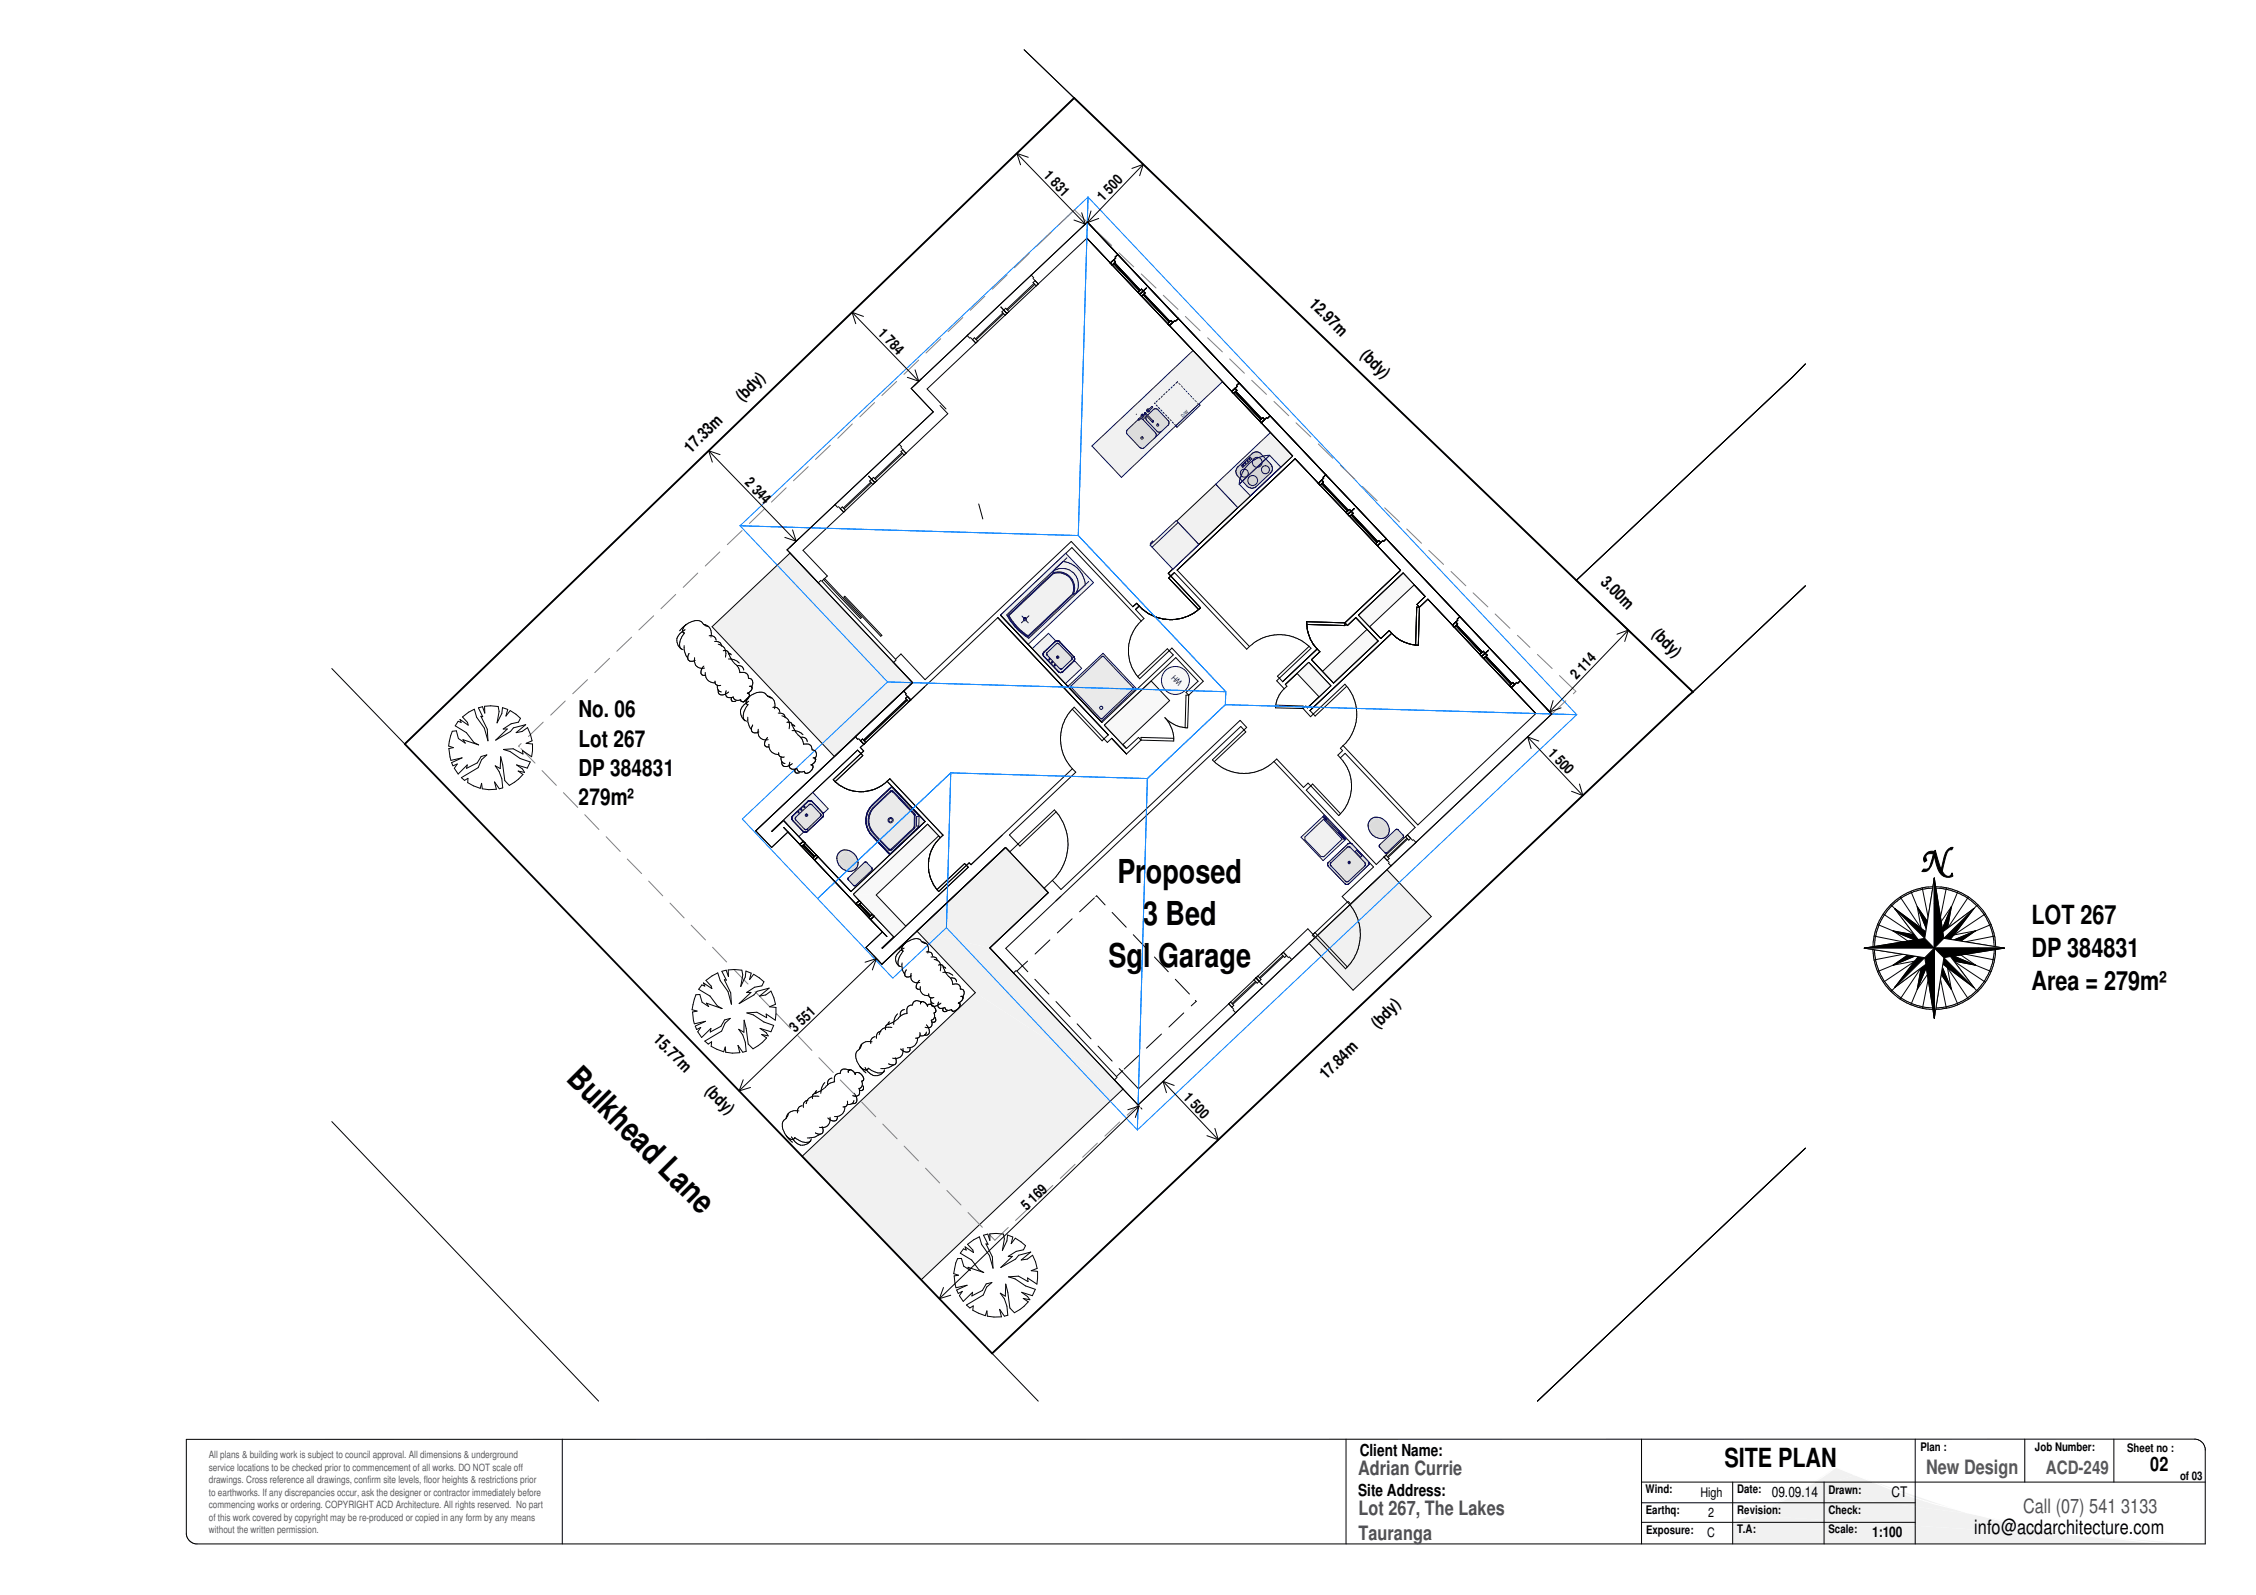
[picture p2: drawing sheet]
<svg xmlns="http://www.w3.org/2000/svg" width="420mm" height="297mm" viewBox="0 0 420 297" stroke-linecap="round" stroke-linejoin="round" font-family="sans-serif">
<defs><g id="words">
<text font-size="6.6" x="357.7" y="162.3">N</text>
<g font-size="6.1">
<text x="208.1" y="164.5">Proposed</text>
<text x="212.9" y="172.3">3 Bed</text>
<text x="206.4" y="180">Sgl Garage</text>
<text x="105.3" y="201.1" transform="rotate(45 105.3 201.1)">Bulkhead Lane</text>
</g>
<g font-size="4.9">
<text x="378.3" y="172">LOT 267</text>
<text x="378.3" y="178.2">DP 384831</text>
<text x="378.3" y="184.4">Area = 279m²</text>
<text x="321.2" y="273.3">SITE PLAN</text>
</g>
<g font-size="4.3">
<text x="107.8" y="133.6">No. 06</text>
<text x="107.8" y="139">Lot 267</text>
<text x="107.8" y="144.5">DP 384831</text>
<text x="107.8" y="149.9">279m²</text>
</g>
<g font-size="3.7" fill="#505050">
<text x="253" y="274.7">Adrian Currie</text>
<text x="253" y="282.1">Lot 267, The Lakes</text>
<text x="253" y="286.8">Tauranga</text>
</g>
<text font-size="3.7" fill="#585858" x="358.7" y="274.4">New Design</text>
<g font-size="3.7">
<text x="400.5" y="273.9">02</text>
<text x="367.7" y="285.7">info@acdarchitecture.com</text>
</g>
<text font-size="3.7" fill="#535353" x="376.8" y="281.8">Call (07) 541 3133</text>
<text font-size="3.4" fill="#585858" x="381" y="274.5">ACD-249</text>
<g font-size="3.1">
<text x="243.7" y="56.7" transform="rotate(45 243.7 56.7)">12.97m</text>
<text x="253.3" y="66.3" transform="rotate(45 253.3 66.3)">(bdy)</text>
<text x="138.3" y="74.9" transform="rotate(-45 138.3 74.9)">(bdy)</text>
<text x="128.7" y="84.5" transform="rotate(-45 128.7 84.5)">17.33m</text>
<text x="298" y="108.6" transform="rotate(45 298 108.6)">3.00m</text>
<text x="307.6" y="118.2" transform="rotate(45 307.6 118.2)">(bdy)</text>
<text x="256.6" y="191.6" transform="rotate(-45 256.6 191.6)">(bdy)</text>
<text x="121.5" y="193.8" transform="rotate(45 121.5 193.8)">15.77m</text>
<text x="131.2" y="203.4" transform="rotate(45 131.2 203.4)">(bdy)</text>
<text x="247" y="201.2" transform="rotate(-45 247 201.2)">17.84m</text>
<text x="253.2" y="271.2">Client Name:</text>
<text x="252.9" y="278.6">Site Address:</text>
</g>
<g font-size="2.7">
<text x="194.2" y="32.8" transform="rotate(46 194.2 32.8)">1</text>
<text x="195.5" y="34.1" transform="rotate(46 195.5 34.1)">831</text>
<text x="205.4" y="37.7" transform="rotate(-46 205.4 37.7)">1</text>
<text x="206.7" y="36.3" transform="rotate(-46 206.7 36.3)">500</text>
<text x="163.4" y="62.2" transform="rotate(46 163.4 62.2)">1</text>
<text x="164.7" y="63.6" transform="rotate(46 164.7 63.6)">784</text>
<text x="138.6" y="90" transform="rotate(46 138.6 90)">2</text>
<text x="139.9" y="91.4" transform="rotate(46 139.9 91.4)">344</text>
<text x="294.9" y="125.3" transform="rotate(-46 294.9 125.3)">114</text>
<text x="293.6" y="126.6" transform="rotate(-46 293.6 126.6)">2</text>
<text x="288.2" y="140.3" transform="rotate(47 288.2 140.3)">1</text>
<text x="289.4" y="141.6" transform="rotate(47 289.4 141.6)">500</text>
<text x="149.4" y="191.1" transform="rotate(-44 149.4 191.1)">551</text>
<text x="148.1" y="192.4" transform="rotate(-44 148.1 192.4)">3</text>
<text x="220.2" y="204.5" transform="rotate(47 220.2 204.5)">1</text>
<text x="221.5" y="205.8" transform="rotate(47 221.5 205.8)">500</text>
<text x="191.2" y="225.5" transform="rotate(-44 191.2 225.5)">5</text>
<text x="192.6" y="224.2" transform="rotate(-44 192.6 224.2)">169</text>
<text x="330" y="278.7">09.09.14</text>
<text x="352.3" y="278.8">CT</text>
<text x="348.7" y="286.2">1:100</text>
</g>
<g font-size="2.5">
<text x="316.7" y="278.7">High</text>
<text x="318" y="286.3">C</text>
<text x="318.1" y="282.4">2</text>
</g>
<g font-size="2.2">
<text x="357.7" y="270.1">Plan :</text>
<text x="379" y="270.2">Job Number:</text>
<text x="396.2" y="270.4">Sheet no :</text>
<text x="406" y="275.5">of 03</text>
<text x="306.5" y="278">Wind:</text>
<text x="306.5" y="281.9">Earthq:</text>
<text x="323.5" y="278">Date:</text>
<text x="323.5" y="281.9">Revision:</text>
<text x="340.5" y="278.2">Drawn:</text>
<text x="340.6" y="281.9">Check:</text>
<text x="306.6" y="285.7">Exposure:</text>
<text x="323.5" y="285.5">T.A:</text>
<text x="340.6" y="285.6">Scale:</text>
</g>
<g font-size="1.9" fill="#595959">
<text x="38.9" y="271.6">All plans &amp; building work is subject to council approval. All dimensions &amp; underground</text>
<text x="38.9" y="273.9">service locations to be checked prior to commencement of all works. DO NOT scale off</text>
<text x="38.9" y="276.2">drawings. Cross reference all drawings, confirm site levels, floor heights &amp; restrictions prior</text>
<text x="38.9" y="278.5">to earthworks. If any discrepancies occur, ask the designer or contractor immediately before</text>
<text x="38.9" y="280.8">commencing works or ordering. COPYRIGHT ACD Architecture. All rights reserved. No part</text>
<text x="38.9" y="283.2">of this work covered by copyright may be re-produced or copied in any form by any means</text>
<text x="38.9" y="285.5">without the written permission.</text>
</g>
<text font-size="1.5" fill="#000080" x="220.3" y="127.1" transform="rotate(-133 220.3 127.1)">WH</text>
<text font-size=".9" fill="#000080" x="220.4" y="77.8" transform="rotate(-43 220.4 77.8)">D/W</text>
</g></defs>
<path d="M144.6 273.6h71.4v9.7h-71.4z" fill="none" stroke="#fff" stroke-width=".19"/>
<g fill="#f1f1f1">
<path d="M322.7 283.5l3.5-1.3-3.5 5.3z"/>
<path d="M334.9 277.9l10.5-3.2 20.9 7.1z"/>
<path d="M326.2 282.2l8.7-4.3 31.4 3.9 21.5 4.3z"/>
<path d="M326.2 282.2l83.5 5.3z"/>
<path d="M326.2 282.2l83.4 5.3h-86.9z"/>
<path d="M334.9 277.9l7.1-4.6 3.4 1.4z"/>
</g>
<path d="M13.1 268.1h18.6v18.5h-18.6zM322.7 283.5l7.4-3 3.3-1.8 4.4-2.6 4.2-2.8 10.5 4.2 6.1 2.1 18.2 4.7 7.7 1.3 17.4 1.8 8.8 .1h-88z" fill="none" stroke="#fff" stroke-width=".19"/>
<g fill="none" stroke="#000" stroke-width=".19">
<path d="M349 174.3l11.2 2.3M349.7 172.2l10.5 4.4M350.8 170.2l9.4 6.4M352.2 168.5l8 8.1M352.6 173.4l4 .7 .6 .9h-.6zM352.9 169.2l5.8 4.3-.2 1.3M352.9 169.2l5.6 5.6M352.9 169.2l3.7 4.9M353.9 167l6.3 9.6M355.9 166l4.3 10.6M356.6 174.1l-4-.7 3.3 2.3-4 .9M357.1 168.9l1.9 2.7-.2 1.3z"/>
<path d="M357.1 168.9l.7 4-4.9-3.7M358 165.4l2.2 11.2M358.5 174.8l1.7-11.3v13.1M358.5 174.8l-11.3 1.8h13M358.5 174.8l1.7 1.8M360.2 168.2l-.8 4.1-2.3-3.4M360.2 165.1l-1.1 .1a11 11 0 0 0-7.4 3.8 11.6 11.6 0 0 0-2.7 5.4l-.2 2.2M34.7 268.1l374-.1a2.04 2.04 0 0 1 2 1.8v17.7h-374.2a2.08 2.08 0 0 1-1.8-1.8zM322.7 276v11.5M339.7 276v11.5M356.7 268v19.5M410.7 270h.1"/>
<circle cx="360.3" cy="176.5" r="11.2"/>
</g>
<path d="M347.2 176.6l11.3-1.8 1.7 1.8zM352.6 173.4l4 .7 .6 .9h-.6zM352.9 169.2l5.8 4.3-.2 1.3zM357.1 168.9l1.9 2.7-.2 1.3z" fill="#000"/>
<path d="M352.9 169.2l5.6 5.6-1.3 .2z" fill="#fff"/>
<path d="M352.9 169.2l5.6 5.6-1.3 .2z" fill="none" stroke="#000" stroke-width=".19"/>
<path d="M360.2 163.5v13.1l-1.7-1.8z" fill="#fff"/>
<g fill="none" stroke="#000" stroke-width=".19">
<path d="M360.2 163.5l-1.7 11.3 1.7 1.8M360.2 163.5v13.1M360.2 163.5l1.8 11.3M360.2 168.2l.9 4.1 2.3-3.4M360.2 165.1l2.6 .3 1.5 .5a11.8 11.8 0 0 1 4 2.5l1.3 1.6 .9 1.5 .6 1.4a9.3 9.3 0 0 1 .6 3.7M362 174.8l11.3 1.8h-13.1M362 174.8l-1.8 1.8M362.5 165.4l-2.3 11.2M362.7 172.9l4.9-3.7-4.3 5.8-1.3-.2M363.4 168.9l-1.6 4 .1 .7 .8-.7M363.4 168.9l-.7 4M363.9 175l4-1.6-2.7 1.9z"/>
<path d="M364.6 166l-4.4 10.6M366.6 167l-6.4 9.6M367.9 173.4l-3.3 2.3 3.9 .9M367.9 173.4l-4 .7M368.3 168.5l-8.1 8 11.3-2.2M369.8 170.2l-9.6 6.4M370.8 172.2l-10.6 4.4"/>
</g>
<path d="M360.2 163.5l1.8 11.3-1.8 1.8zM363.4 168.9l-.7 4-.8 .7-.1-.7zM362 174.8l5.6-5.6-4.3 5.8zM363.9 175l4-1.6-2.7 1.9z" fill="#000"/>
<path d="M361.9 173.5l5.7-4.3-5.6 5.6z" fill="#fff"/>
<path d="M361.9 173.5l5.7-4.3-5.6 5.6z" fill="none" stroke="#000" stroke-width=".19"/>
<path d="M362 174.8l11.3 1.8h-13.1z" fill="#fff"/>
<g fill="none" stroke="#000" stroke-width=".19">
<path d="M360.2 176.6l1.8-1.8 11.3 1.8M360.2 176.6h13.1M360.2 176.6v13l1.8-11.2M360.2 176.6l11.3 2.2M360.2 176.6l2.3 11.1M360.2 176.6l8.1 8.1M360.2 176.6l9.6 6.3M360.2 176.6l10.6 4.3M360.2 176.6l6.4 9.5M360.2 176.6l4.4 10.5M362 178.4l-.1 1.2 5.7 4.3M362 178.4l5.6 5.5"/>
<path d="M363.9 179l-.6-.9h.6l4 1.6M363.9 179l3.7 4.9M368.5 176.6l-3.9 .8 3.3 2.3-4-.7M371.5 178.8l-.7 2.1M371.7 176.6l-.2 2.2M373.3 176.6l-11.3 1.8M361.8 180.2l1.6 4-1.8-2.7zM362.7 180.2l.7 4M363.4 184.2l-2.3-3.4-.9 4.1M370.8 180.9a11.6 11.6 0 0 1-7.8 6.8l-2.8 .3"/>
</g>
<path d="M363.3 178.1h.6l4 1.6-4-.7zM360.2 176.6h13.1l-11.3 1.8zM361.8 180.2l1.6 4-1.8-2.7zM362 178.4l5.6 5.5-5.7-4.3z" fill="#000"/>
<path d="M362 178.4l1.3-.3 4.3 5.8z" fill="#fff"/>
<path d="M362 178.4l1.3-.3 4.3 5.8z" fill="none" stroke="#000" stroke-width=".19"/>
<path d="M360.2 176.6l1.8 1.8-1.8 11.2z" fill="#fff"/>
<g fill="none" stroke="#000" stroke-width=".19">
<path d="M348.8 176.6a11.7 11.7 0 0 0 1.5 5.6 10 10 0 0 0 2.4 2.9l1.2 1 2 1M351.9 176.6l4 .8-3.3 2.3M352.6 179.7l2.7-1.9 1.3 .3zM356.6 179l-4 .7M358.5 178.4l1.7 11.2M358.5 178.4l-1.3-.3-4.3 5.8M358.5 178.4l-5.6 5.5M360.2 176.6l1.8 1.8-1.8 11.2M360.2 176.6v13M360.2 176.6h-13l11.3 1.8M360.2 176.6l-2.2 11.2M360.2 176.6l-11.2 2.2"/>
<path d="M360.2 176.6l-8 8.1M360.2 176.6l-4.3 10.5M360.2 176.6l-6.3 9.5M360.2 176.6l-9.4 6.3M360.2 176.6l-10.5 4.3M352.9 183.9l4.9-3.7-.7 4M355.9 187.1l2.1 .7M357.1 184.2l2.3-3.4 .8 4.1M358 187.8l2.2 .2M358.8 180.2l-.1-.6-.9 .6-.7 4"/>
</g>
<path d="M352.6 179.7l2.7-1.9 1.3 .3zM357.2 178.1l1.3 .3-5.6 5.5zM357.8 180.2l.9-.6 .1 .6-1.7 4zM360.2 176.6v13l-1.7-11.2z" fill="#000"/>
<path d="M352.9 183.9l5.6-5.5 .2 1.2z" fill="#fff"/>
<path d="M352.9 183.9l5.6-5.5 .2 1.2z" fill="none" stroke="#000" stroke-width=".19"/>
<path d="M347.2 176.6h13l-1.7 1.8z" fill="#fff"/>
<path d="M347.2 176.6h13l-1.7 1.8z" fill="none" stroke="#000" stroke-width=".19"/>
<g fill="#f1f1f1">
<path d="M170.8 173.4l16.5-15.6 7.9 8.4-10.8 10.3z"/>
<path d="M149.4 215.3l32.2-30.4 27.6 17.9-37.6 35.5z"/>
<path d="M170.8 173.4l13.6 3.1 24.8 26.3-27.6-17.9z"/>
</g>
<path d="M170.8 173.4l16.5-15.6 7.9 8.4-10.8 10.3 24.8 26.3-37.6 35.5-22.2-23 32.2-30.4z" fill="none" stroke="#000" stroke-width=".19"/>
<path d="M132.6 116.7l14.5-13.7 22.9 24.1-14.6 13.8z" fill="#f1f1f1"/>
<path d="M132.6 116.7l14.5-13.7 22.9 24.1-14.6 13.8z" fill="none" stroke="#000" stroke-width=".19"/>
<path d="M243.8 175.7l14.5-13.7 8.3 8.7-14.6 13.7z" fill="#f1f1f1"/>
<g fill="none" stroke="#000" stroke-width=".19">
<path d="M186.5 57.2l1 1.2M186.8 58.3l-5.1 4.8M186.9 58.5l-5.1 4.7M186.9 57.7l-.3 .4 .6 .6 .3-.3M186.9 57.7l.6 .7M186.9 57.7l.4-.3 .6 .6-.4 .4M187.5 58.4l-14.8 14 3.5 3.8M187.5 58.4h.1M192.1 51.2l.4 .5M192.4 51.9l1 1M192.4 52.6l.4-.3 .6 .6-.4 .4zM192.6 52.8l-5.1 4.8"/>
<path d="M192.7 53l-5 4.7M206.8 49l-4.4-4.6-14.9 14M206.8 49l5.5 5.8M206.8 49l.6-.6 .4 .4-.7 .6zM207.4 49.1l4.8 5.1M207.6 48.9l4.8 5.2M207.8 48l-1 1M208.2 47.4l-.5 .5M212.3 54.8l5.5 5.8M212.3 54.8h.1M212.9 54.2l-.3-.4-.6 .6 .3 .4M212.9 54.2l-.6 .6"/>
<path d="M212.9 54.9l4.9 5.1M212.9 54.2l.4 .4-.7 .6-.3-.4M213.1 54.8l4.8 5.1M213.5 53.7l-1.2 1.1M218.8 59.7l-1 .9M218.9 59.8l.5-.4-16.9-18-22.4 21.1 .5 .5M219.3 59.2l17.2 18.2-.5 .5M175.1 75.5l1.4 1.5-7.8 7.4M180.3 62.4l-10.6 9.9 4.1 4.4-6.5 6.1M180.8 62.9l.9 1M181.1 63.2l.4-.3 .6 .6-.4 .4zM217.5 60.3l.6-.6 .3 .3-.6 .6z"/>
<path d="M217.8 60.6l11.6 12.3M229.4 72.9l5.5 5.8M229.4 72.9l.6-.6 .4 .4-.7 .6zM230 73l4.8 5.1M230.2 72.9l4.8 5.1M230.4 72l-1 .9M230.8 71.3l-.5 .5M234.6 78.4l.6-.6 .3 .3-.6 .6zM234.9 78.7l5.8 6.2-23.1 21.9 .4 .5M235.9 77.8l-1 .9M236.4 77.3l10.6 11.3M155.6 93.9l-9 8.5 6 6.3"/>
<path d="M156.2 94.4l.9 1M156.5 94.7l.4-.3 .6 .6-.4 .4zM157.1 95.4l-7.5 7.1 4.5 4.8-1 .9 13.7 14.6 1-1 4.5 4.8 27.2-25.8 11.5 12.2 .7-.6 .5 .5M161.8 88.7l1.1 1.2M162 89.6l.7-.7 .6 .6-.8 .7zM162.2 89.8l-5.2 4.8M162.3 90l-5.1 4.7M162.3 89.2l.6 .7M162.9 89.9l-5.8 5.5M162.9 89.9h.1M167.8 83.4l.9 1M167.8 84.1l.3-.3 .6 .6-.3 .4z"/>
<path d="M167.9 83.2l-.4-.5-12 11.3 .5 .5M168 84.3l-5.1 4.8M168.1 84.5l-5.1 4.7M168.7 84.4l-5.8 5.5M245.5 90l.7-.6 .3 .3-.6 .7zM246.2 90.1l4.8 5.1M246.3 90l4.8 5M246.4 88.9l.5-.5 11.3 11.9-.5 .5M246.5 89l-1 1M250.7 95.5l.6-.6 .7 .7-.6 .6zM251 95.8l-9.8-10.4-22 20.8 13.5 14.2M251 95.8l5.5 5.8"/>
<path d="M251 95.8h.1M251.7 95.9l4.7 5.1M251.8 95.8l4.8 5.1M252.3 94.7l-1.3 1.1M152.9 108.1l-.5 .4M153.4 107.9l.2-.2 6.8 7.3-.1 .2zM157.3 111l6.9 7.3-.2 .2-6.8-7.3zM212.2 112.9l-.7 .6 1.6 1.7-.6 .5M212.5 115.7l-12.9-13.7-13.3 12.6 18.9 19.9 13.3-12.5-.7-.8M212.5 115.7a7.8 7.8 0 0 0-2.3 4.6 7.5 7.5 0 0 0 2 6.1l5.6-5.2M218 107.3l.7-.7 13.5 14.3 .5-.5M218 107.3l5.6 5.9a8 8 0 0 1-7.8 1.9l-2.1-.9-1.5-1.3"/>
<path d="M218 107.3l-.3 .4 5.6 5.8M250.5 116l.4 .5 1.6-1.5 4.2 4.4-8.3 7.8-4.1-4.3 1.5-1.5-.5-.5M250.5 116l-7.1-.2a7.4 7.4 0 0 0 1.9 5.1M250.5 116v.5l-7.1-.2M256.2 101.3l.6-.6 .4 .3-.7 .6zM256.5 101.6l4.3 4.6-10.3 9.8M257.5 100.7l-1 .9M258.1 100.2l13.9 14.8M259.2 117.9l-15.2 14.4 .6 .7M259.2 117.9l1.1 1a6.8 6.8 0 0 0 3.3 1.2M264.4 113.1l1.5-1.5 4.6 4.8M264.4 113.1l-.5-.5 1.5-1.5-4.1-4.4-8.3 7.9 4.2 4.3 1.5-1.5 .5 .5"/>
<path d="M264.4 113.1l-.3 7.1-.5-.1M264.4 113.1h-.5l-.3 7M270.5 116.4l.6-.6 .4 .4-.7 .6zM270.5 116.4l5.5 5.9M271.1 116.5l4.8 5.1M271.3 116.4l4.8 5.1M271.4 115.3l.5-.4 11.3 11.8-.6 .6M271.5 115.5l-1 .9M159.3 137.2l.5 .5M159.9 137.6l1 1M160.3 138l.3-.4 .6 .7-.3 .3zM160.9 138.6l-.7 .6 .7 .7-.6 .4"/>
<path d="M166.3 123.2l3.7 3.9-1.8 1.7M166.9 122.9l-.5 .5M168.6 129.3l1 1M168.6 130l.4-.3 .6 .6-.4 .4zM168.8 129.2l-.5-.5-27.6 26 3 3.1 3.1-2.9M168.8 130.3l-7.9 7.5M169 130.4l-8 7.6M169.6 130.3l16.2-15.3 20.6 21.9-1.1 1.1-5.6-6M169.6 130.3l-8.7 8.3M212.5 137.8l-2.7 2.6-2.8-2.9-.8 .8-6.1-6.6a8 8 0 0 0-2.5 6.8l.3 1.5 .4 1.1 1.4 2.1M217.8 121.2l.5-.5 5.8 6.2-2.7 2.6M217.8 121.2l-.4-.4-5.5 5.2"/>
<path d="M218.6 137.5l-6.1-.2v.5M221.4 129.5l-.5-.6 2.2-2-4.1-4.4-13.3 12.5 4.1 4.4 2.2-2.1 .5 .5M221.4 129.5l-.2 6.1-.5-.1a6.1 6.1 0 0 1-3.8-1.9l1 1.4a5.4 5.4 0 0 1 .7 3l-6.1-.2M221.4 129.5h-.5l-.2 6.1M231.7 135.9l.5-.4-1.2-1.3-33.4 31.5-1.6-1.7M231.7 135.9l-.6-.6-34.4 32.5M231.7 135.9l-5.9 5.6 1.1 1a8 8 0 0 0 8 .9l1.3-.7 1.1-.9M231.7 135.9l.3 .4-5.9 5.6M232.7 120.4a8.1 8.1 0 0 1 6.5-2.2l1 .2a8.3 8.3 0 0 1 4 2.3l-5.9 5.6M237.6 131.3l5.1 .2v.5M238.3 126.3l-.5 .5 1.4 1.5M239.2 128.3l.5-.5-.3-.3 4.3-4.1 4.2 4.3-4.4 4.1-.3-.3-.5 .5"/>
<path d="M239.2 128.3l-.8 .9a5.2 5.2 0 0 0-.8 2.6l5.1 .2M242.7 132l1.4 1.5 .5-.5M243.8 120.4l-5.9 5.5 .4 .4M244.6 133l5.9-5.6a8.3 8.3 0 0 1 2.2 5.1v1.1a8.1 8.1 0 0 1-2.6 5.3M245.3 120.9l-6.4 6.1-.6-.7M250.1 138.9l-.5 .5 .5 .4-.9 .8 .4 .5M250.8 127.8l-5.9 5.5-.3-.3M275.6 121.9l.7-.6 .7 .7-.7 .6zM276 122.3l10 10.6-21.9 20.7-14-14.7M276 122.3h.1M276.6 122.3l4.8 5.1M276.8 122.2l4.7 5.1"/>
<path d="M277.2 121.1l-1.2 1.2M281.1 127.7l.7-.6 .3 .4-.6 .6zM282.5 127.1l-1 1M283 126.6l6 6.4-25.4 24M146 154.1l3 3.2M149 157.3l10.4 11M149.5 157.4l2.1 2.2M149.6 156.7l-.6 .6M149.6 156.7l2.7 2.9M149.6 156.7l.4 .3-.7 .6-.3-.3M149.7 157.3l2 2.2M151.4 159.8l.6-.6 .3 .4-.6 .6z"/>
<path d="M160.3 140.3l-.6-.6-16 15.1 2.3-2 3.6 3.9M160.3 140.3l-5.1 4.9a7.3 7.3 0 0 0 5.6 2.2l2-.4a7.3 7.3 0 0 0 2.4-1.5M160.3 140.3l.4 .4-5.2 4.9M165.2 145.5l7.1 7.5-13.8 13-6.2-6.4M165.2 145.5l.5-.5 9.9 10.5-.5 .5M175.1 156l-2.3-2.5-13.8 13 1.1 1.2M189.6 157.2l6.8-6.4 .8 1 1 1.7a8.4 8.4 0 0 1 .7 3.3 9.4 9.4 0 0 1-2.3 6.5l-.6 .7M189.6 157.2l-1.5 1.4-.8-.8-23.1 21.8-2.9-3.2 3-2.8M196.7 151.2l-6.8 6.4-.3-.4M199.7 143.2l-18.9 17.8-.3-.3-5.7 5.3a7.7 7.7 0 0 1-1.9-4.3v-1a7.2 7.2 0 0 1 2.2-4.7M199.7 143.2l.7 .6-12.4 11.7 1.6 1.7M237.3 141.8l18.5 19.7-5.8 5.5 .9 1"/>
<path d="M237.3 141.8l.5-.4 5 5.2 .8-.8 .5 .5M244.1 146.3l-.8 .9 13 13.8 1.5-1.4M244.1 146.3l.4-.3 5.2 5.6M249.6 141.1l.9-.8 13.1 13.8-1.5 1.4M249.6 141.1a7.4 7.4 0 0 1 1.8 3.1 8.1 8.1 0 0 1-.2 4.7l-.7 1.6-1.2 1.4-5.2-5.6M257.8 159.6l.9 1M257.8 159.6l.3-.3 .6 .6-.4 .3zM262 156.1l-3.6 3.5M262.1 155.5l-4.3 4.1M262.1 155.5l1 1M262.1 155.5l.6 .6-.3 .4-.6-.7zM262.2 156.3l-3.7 3.4"/>
<path d="M263.2 156.4l.5 .5-4.6 4.3-.5-.5M159.4 168.3l2.7 2.9M159.4 168.3l.7-.6 .3 .4-.6 .6zM160 168.5l2 2.1M160.1 167.7l-.7 .6M160.1 167.7l2.7 2.9M160.1 168.4l2.1 2.1M161.8 170.9l.7-.6 .3 .3-.6 .6zM162.1 171.2l3.1 3.2M162.8 170.6l-.7 .6M174.5 165.7l5.2-4.9 .6 .7-16 15.1-.1-.1 2.2-2-3.6-3.9M190.4 179.9l-1 .9 18.5 19.7 1-1"/>
<path d="M190.4 179.9l1 1.1M191.4 179l-1 .9M195.5 175l-2.7 2.7M196 164l-1.5 1.4 .7 .8-10.8 10.3 4.5 4.9M197.6 166.9l-10.3 9.7 3.1 3.3M199.7 171.1l-2.8 2.6M203.8 167.2l-2.7 2.6M204.1 167l.1-.2 1.6 1.7M207.1 169.9l2.7 2.8M211.1 174.1l2.6 2.7M215 178.2l2.6 2.8M238.6 177.7l.4-.4 .6 .7-.3 .3z"/>
<path d="M238.9 178l-4.3 4.1M239 177.3l1 1.1M239 177.3l-5.1 4.8M239 178.1l-4.3 4.1M240.1 178.2l.5 .5-28.6 27.1-4.6-4.8M244.4 174.2l.5 .5M244.5 174l-.9-1-4.6 4.3M244.5 174l.4-.3 6 6.4M250.9 168l1.1 1.2a9 9 0 0 1 1.2 6.4 8.8 8.8 0 0 1-2.6 4.8l-6.1-6.4M250.9 168l-6.4 6M251.1 167.9l.5 .5M258.3 162l8.3 8.7-14.6 13.7-8.2-8.7"/>
<path d="M259.2 161.1l-18.8 17.8M158 199.7v-.3a.57 .57 0 0 1 .8 0l.5 .7v-.1a.63 .63 0 0 1 1 0l.6 .8v.3l-.4 .2a.85 .85 0 0 1-.5 1.4l.1 1a.87 .87 0 0 1-1.3 .3M158.3 199.3a1.38 1.38 0 0 0-1.7 .1l-.1 .5h-.3a1.12 1.12 0 0 0-.8 1.6 2.27 2.27 0 0 0-1.7 1l-.9 .7-1 .4 .3-.5M189.3 180.7l-.5 .5M192.7 182.4l2.7 2.7M196.7 186.5l2.6 2.8M200.6 190.7l2.6 2.8M204.5 194.8l2.6 2.8M208.4 199l.5 .5M209.1 199.4l-.2 .1M212.2 196.5l-2.8 2.6M216.3 192.6l-2.8 2.6"/>
<path d="M218.9 182.4l2.6 2.7M220.5 188.6l-2.8 2.7M222.6 186.3l.2 .2-.9 .8M228.8 186.9l-16.8 15.9-3.1-3.3M228.8 186.9l1 1.1M228.8 186.9l.4-.3 .6 .6-.4 .4zM229.6 188.1l.5 .5M233.5 182.5l.8-.7 .6 .6-.8 .7zM233.8 182.8l-4.3 4.1M233.9 182.1l1.2 1.2M233.9 182.1h.1M233.9 182.1l-5.1 4.8"/>
<path d="M234 182.9l-4.4 4.1M146.5 211.5v.2M146.5 211.7l1.1 1M146.5 211.7a1 1 0 0 0 1.5 .3v-.2a2.63 2.63 0 0 0 2.9 .8l.1-.2M146.8 207.3l-.4 1a1.52 1.52 0 0 0-.5 2.2l.6 1.2M147.4 211.7l.2 .3a1.91 1.91 0 0 0 1.7 1.2 1.91 1.91 0 0 0 1.8-1.1M148.8 206.9a1.84 1.84 0 0 0-2.4 1.4M149.4 205.9a1.04 1.04 0 0 0-.9 1.4M150.5 204.9a1.01 1.01 0 0 0-.9 1.3M152 203.6a.68 .68 0 0 0-.7 1M152.5 204.2a1.8 1.8 0 0 0-2.4 1.3M152.7 211.2l-.6 .4a2.75 2.75 0 0 1-1.7 .3"/>
<path d="M153.1 209.8l.1 .3a.78 .78 0 0 1-.2 1 .78 .78 0 0 1-1 0l-.1-.1M153.6 201.6l-.5 .9-.2 1.1M154.6 208.1a1.54 1.54 0 0 1-2 1.8M155 200.8h-.2a1 1 0 0 0-.7 1.2M156 208h-.1a.71 .71 0 0 1-.3 .7 .71 .71 0 0 1-.8 0l-.6-.5M157 206.1h.3M157.3 206.1a1.68 1.68 0 0 1-1.9 1.8M157.8 205.1v.6M157.8 205.7l-.5 .4M159 204.9a.89 .89 0 0 1-1.2 .8M159 203.6a1.44 1.44 0 0 1 .4 1.8l-.7 .1M160.7 202.2l.1 .6a.46 .46 0 0 1-.7 .2"/>
<path d="M160.8 201.1v.1M208.1 200.6l-.6 .5"/>
</g>
<g fill="#eaeaea">
<path d="M162.5 149.8l-.2 5.8a4.1 4.1 0 0 1 .2-5.8z" fill-rule="evenodd"/>
<path d="M162.5 149.8l3.6-3.4 6.2 6.6-6.6 6.2-3.4-3.6z" fill-rule="evenodd"/>
</g>
<g fill="none" stroke="#000080" stroke-width=".19">
<path d="M162.7 155.3l2.8 3h.5M162.8 150.2l3.1-2.9h.3l4.1 4.3M165.6 158.1h.1M165.6 158.3h.1M165.9 147.4h.1M166.1 146.4l-3.8 3.7a3.9 3.9 0 0 0-1 3.5l.7 1.6 3.7 4M166.1 146.4l6.2 6.6M166.1 146.4l-.1 .1 5.1 5.3v.3h-.4v1.7h.3v.3l-5.3 5.1M166.1 146.4l5.1 5.4M166.2 147.3h.1M166.3 147.5l3.9 4.1 .1 .3M166.3 147.5h-.4l-3 2.7a3.6 3.6 0 0 0-.1 5l2.8 2.9"/>
<path d="M166.3 147.5h.1M167.4 148.5l2.9 3.1M170.2 154.2l-4.2 4-.4-.1M170.2 154.2h.1M170.2 154.1h.1M170.2 154.1v.1M170.3 151.7h.1M170.3 151.9l-.1 2.2M170.3 151.9h.1M170.3 151.6v2.6M170.3 154.1l-4.4 4.2M171.1 154.1l-5.4 5.1"/>
<path d="M171.2 151.8l1.1 1.2M171.2 151.8l-.1 2.3M172.3 153l-6.6 6.2M172.3 153l-1.2 1.1"/>
</g>
<circle cx="165.9" cy="152.8" r=".5" fill="#eaeaea"/>
<circle cx="165.9" cy="152.8" r=".48" fill="none" stroke="#000080" stroke-width=".19"/>
<path d="M165.6 152.6l.2-.1h.3l.1 .5-.1 .1h-.3l-.2-.1z" fill-rule="evenodd" fill="#eaeaea"/>
<g fill="none" stroke="#000080" stroke-width=".19">
<path d="M162.8 150.2a3.6 3.6 0 0 0-.1 5.1M166 146.5l-3.7 3.6a3.9 3.9 0 0 0-1 3.5l.7 1.6 3.6 3.9-3-3.2M166.1 146.6l-3.5 3.3a4 4 0 0 0-.2 5.6l3.3 3.5"/>
<circle cx="165.9" cy="152.8" r=".31"/>
</g>
<path d="M186.3 114.6l12.2-11.6 5.2 5.5-12.2 11.5z" fill="#f1f1f1"/>
<path d="M186.3 114.6l12.2-11.6 5.2 5.5-12.2 11.5zM187.5 114.5l10.5-9.9a4.6 4.6 0 0 1 3.9 3.2l.2 1.1-10.5 10a11.9 11.9 0 0 1-3.5-3.3zM187.9 114.6l8.3-7.8a2.82 2.82 0 0 1 3 .8 2.82 2.82 0 0 1 .5 3.1l-8.2 7.7-1.1-.7-1.1-1.1zM196.1 106.7l-8.4 7.9 1.6 2.2 .8 .8 1.4 1 8.4-7.9M196.1 106.7a2.99 2.99 0 0 1 3.2 .7 2.99 2.99 0 0 1 .6 3.3M196.1 106.7h.1M196.4 106.2a3 3 0 0 1 3.6 .6 3 3 0 0 1 .4 3.6M198.7 103.9l-2.1 1.9-.5 .9M202.8 108.3l-1.9 1.7-1 .7" fill="none" stroke="#000080" stroke-width=".19"/>
<circle cx="190.9" cy="115.3" r=".3" fill="#f1f1f1"/>
<g fill="none" stroke="#000080" stroke-width=".19">
<path d="M190.3 114.7l1.2 1.3M191.6 114.7l-1.4 1.3"/>
<circle cx="190.9" cy="115.3" r=".29"/>
</g>
<circle cx="190.9" cy="115.3" r=".21" fill="#f1f1f1"/>
<path d="M190.8 115.2h.2v.2h-.2z" fill="none" stroke="#000080" stroke-width=".19"/>
<g fill="#dcdcdc">
<path d="M257 157.3v.5z" fill-rule="evenodd"/>
<path d="M259.9 154.5h.5z" fill-rule="evenodd"/>
<path d="M261.3 155.5v.5z" fill-rule="evenodd"/>
<path d="M257.9 158.7l.4 .1-.2 .1z" fill-rule="evenodd"/>
<path d="M257 157.3l2.9-2.8h.5l.9 1v.5l-3 2.8-.4-.1-.9-.9z" fill-rule="evenodd"/>
</g>
<g fill="none" stroke="#000080" stroke-width=".19">
<path d="M256.9 157.7h.1M256.9 157.4h.1M257 157.3v.5M257 157.8h.1M257 157.3h.1M257 157.8l.9 .9M257.9 158.8h.4M257.9 158.7v.1M258.3 158.8h.1M260 154.5h.1M260.3 154.5h.1M260.4 154.5l1 1-.1 .5"/>
<path d="M260.4 154.5h-.5l-2.9 2.8M261.3 156h.1M261.3 156l-3 2.8M261.4 155.9h.1"/>
</g>
<g fill="#dcdcdc">
<path d="M254.8 153.8l1.7-1.6 2.2 2.3-1.7 1.7z"/>
<path d="M255.3 152.6l.5-.3 .7-.1-1.7 1.6 .1-.7z" fill-rule="evenodd"/>
<path d="M256.5 152.2a2.49 2.49 0 0 1 2.2 2.3z" fill-rule="evenodd"/>
<path d="M257 156.2l1.7-1.7a1.55 1.55 0 0 1-1.7 1.7z" fill-rule="evenodd"/>
<path d="M254.8 153.8l2.2 2.4a2.59 2.59 0 0 1-2.2-2.4z" fill-rule="evenodd"/>
</g>
<path d="M255.2 152.7a2.16 2.16 0 0 1 3.4 1.3 1.58 1.58 0 0 1-1 2.1 2.45 2.45 0 0 1-2.7-2.9zM258.7 154.5h.1" fill="none" stroke="#000080" stroke-width=".19"/>
<path d="M145.9 152.7l5.5-5.1 2.9 3-5.5 5.2z" fill="#f1f1f1"/>
<g fill="none" stroke="#000" stroke-width=".19">
<path d="M159.3 137.2l.5 .5M159.7 139.7l-16 15.1M159.9 137.6l1 1M160.3 138l.3-.4 .6 .7-.3 .3zM160.9 138.6l-.7 .6M168.6 129.3l1 1M168.6 130l.4-.3 .6 .6-.4 .4zM168.8 129.2l-.5-.5-27.6 26M168.8 130.3l-7.9 7.5M169 130.4l-8 7.6M169.6 130.3l-8.7 8.3M170 127.1l-1.8 1.7"/>
<path d="M172.2 127.9l-2.6 2.4M146 152.8l3.6 3.9M146 154.1l3 3.2M149 157.3l10.4 11M149.5 157.4l2.1 2.2M149.6 156.7l-.6 .6M149.6 156.7l2.7 2.9M149.6 156.7l.4 .3-.7 .6-.3-.3M149.7 157.3l2 2.2M151.4 159.8l.6-.6 .3 .4-.6 .6zM152.3 159.6l6.2 6.4M159 166.5l1.1 1.2"/>
<path d="M159.4 168.3l2.7 2.9M159.4 168.3l.7-.6 .3 .4-.6 .6zM160 168.5l2 2.1M160.1 167.7l-.7 .6M160.1 167.7l2.7 2.9M160.1 168.4l2.1 2.1M161.8 170.9l.7-.6 .3 .3-.6 .6zM162.1 171.2l3.1 3.2M162.8 170.6l3.6 3.9M162.8 170.6l-.7 .6"/>
</g>
<path d="M145.9 152.7l.8 .9M151.4 147.6l2.9 3-5.5 5.2" fill="none" stroke="#000080" stroke-width=".19"/>
<g fill="#e3e3e3">
<path d="M150.5 149.2l.4-.1 .4 .2z" fill-rule="evenodd"/>
<path d="M147.6 152v-.1v.9l-.2-.5z" fill-rule="evenodd"/>
<path d="M149.6 154.8h.8l-.3 .2z" fill-rule="evenodd"/>
<path d="M153.2 151.3l.2 .3-.2 .6z" fill-rule="evenodd"/>
<path d="M147.6 151.9l2.8-2.6h.9l1.9 2v.9l-2.8 2.6h-.8l-2-2z" fill-rule="evenodd"/>
</g>
<path d="M147.6 152.8l2 2.1h.6M147.6 152.8h.1M147.6 151.9l-.2 .5 .2 .4M147.6 151.9h.1M150.4 154.8l-.3 .2M150.4 154.8h.1M153.2 151.3l-2-2.1-.4-.1-.3 .1-2.9 2.7M153.2 151.3l.2 .3v.3l-.2 .3M153.2 152.2l-2.8 2.6M153.2 152.2h.1M153.2 151.3h.1" fill="none" stroke="#000080" stroke-width=".19"/>
<circle cx="150.3" cy="151.9" r=".26" fill="#e3e3e3"/>
<path d="M150 151.7h.4v.3h-.4z" fill="none" stroke="#000080" stroke-width=".19"/>
<path d="M150.1 151.8l.2-.1 .1 .2-.2 .1z" fill-rule="evenodd" fill="#e3e3e3"/>
<path d="M150.1 151.7h.2v.2h-.2z" fill="none" stroke="#000080" stroke-width=".19"/>
<path d="M148.6 151.3l.2-.1a.15 .15 0 0 1 .1 .2 .15 .15 0 0 1-.2 .1 .15 .15 0 0 1-.1-.2z" fill-rule="evenodd" fill="#e3e3e3"/>
<circle cx="148.7" cy="151.3" r=".13" fill="none" stroke="#000080" stroke-width=".19"/>
<path d="M149.2 150.7h.2v.3h-.2z" fill-rule="evenodd" fill="#e3e3e3"/>
<path d="M149.2 150.7h.2l-.1 .2h-.1z" fill="none" stroke="#000080" stroke-width=".19"/>
<path d="M149.7 150.2h.2l.1 .1-.2 .2z" fill-rule="evenodd" fill="#e3e3e3"/>
<g fill="none" stroke="#000080" stroke-width=".19">
<path d="M148.2 152.3h.1M148.2 152.2v.5M148.2 152.7l1.7 1.8 .5-.1M148.2 152.7h.1M149.7 150.2h.2v.2h-.2zM150.7 149.9l-2.5 2.3M150.7 149.9h.1M150.7 149.9h.5M150.7 149.8h.1M151.1 149.8h.1M151.2 149.9h.1M151.2 149.9l1.6 1.7"/>
<path d="M152.8 151.6l.1 .4-2.6 2.4M152.8 151.6h.1"/>
</g>
<g fill="#e3e3e3">
<path d="M247.4 160.6v.7l-.1-.4z" fill-rule="evenodd"/>
<path d="M250.5 164.5l.7 .1-.5 .1z" fill-rule="evenodd"/>
<path d="M254.8 160.4l.2 .6-.2 .2z" fill-rule="evenodd"/>
<path d="M251 157.2l.4-.2 .4 .2z" fill-rule="evenodd"/>
<path d="M247.4 160.6l3.6-3.4h.8l3 3.2v.8l-3.6 3.4-.7-.1-3.1-3.2z" fill-rule="evenodd"/>
</g>
<path d="M251.8 157.2l3.1 3.3 .1 .5-3.8 3.6-.5 .1-.2-.2M251.8 157.2l-.4-.2-.3 .1-3.7 3.5M251.8 157.2h.1M247.3 161.1h.1M247.3 160.8l.1 .5 3.1 3.2M247.5 160.6l-.2 .3M250.5 164.5h.1M254.9 161h.1" fill="none" stroke="#000080" stroke-width=".19"/>
<g fill="#e3e3e3">
<path d="M247.4 160.6v.7l-.1-.5z" fill-rule="evenodd"/>
<path d="M250.5 164.5l.7 .1-.5 .1z" fill-rule="evenodd"/>
<path d="M254.8 160.4l.2 .6-.2 .2z" fill-rule="evenodd"/>
<path d="M251 157.2l.4-.2 .4 .2z" fill-rule="evenodd"/>
<path d="M247.4 160.6l3.6-3.4h.8l3 3.2v.8l-3.6 3.4-.7-.1-3.1-3.2z" fill-rule="evenodd"/>
</g>
<path d="M251.8 157.2l3.1 3.3 .1 .5-3.8 3.6-.5 .1-.2-.2M251.8 157.2l-.4-.2-.3 .1-3.7 3.5M251.8 157.2h.1M247.3 160.8h.1M247.4 160.6l-.1 .5 .1 .2 3.1 3.2M247.4 160.6h.1M250.5 164.5h.1M254.9 161h.1" fill="none" stroke="#000080" stroke-width=".19"/>
<path d="M251.2 160.5l.2-.1 .1 .4h-.4z" fill-rule="evenodd" fill="#e3e3e3"/>
<path d="M251.1 160.5h.3v.3h-.3z" fill="none" stroke="#000080" stroke-width=".19"/>
<path d="M251.2 160.6l.2-.1 .1 .2-.3 .1z" fill-rule="evenodd" fill="#e3e3e3"/>
<g fill="none" stroke="#000080" stroke-width=".19">
<path d="M250.9 157.8h.1M250.9 157.8l.2-.1 .4 .1M250.9 157.8l-3.1 2.9v.4l.1 .1M251.5 157.8h.1M251.5 157.8l2.8 3M252.6 158.3l1 1.1-.2 .2-1-1zM247.8 161.2h.1M247.9 161.2l2.7 2.9h.6M250.6 164.2h.1M251.1 164.2h.1M251.2 160.5l.2 .1-.1 .2zM254.2 160.7v.5l-3 2.9"/>
<path d="M254.3 161.1l-.1 .1"/>
</g>
<path d="M242.3 155.9l4.4-4.1 4.1 4.4-4.4 4.1z" fill="#f1f1f1"/>
<g fill="none" stroke="#000080" stroke-width=".19">
<path d="M242.3 155.9l4.4-4.1 4.1 4.4-4.4 4.1zM243 155.9l3.5-3.3 3.5 3.7-3.5 3.3-.5-.1-3-3.1zM246.3 152.1l4.2 4.4M246.5 151.9l4.1 4.4M246.7 152.3l.3 .4zM246.7 152.4h.1M247 152.6h.1M249.3 155.2h.1M249.4 155.2h.1l-.2-.1 .1 .2M249.4 155.3h.1M249.5 155.2l-.1 .1M249.6 155.4l.1 .2 .1-.1"/>
<path d="M249.6 155.4l.2 .1M249.7 155.4h-.1M249.7 155.4h.1M249.8 155.5h.1M249.9 155.8l.1-.1 .1 .2zM249.9 155.8h.1M250.1 155.8h.1M250.2 156.1l.2 .1M250.3 156v.1M250.3 156v.2h.1M250.4 156.2h.1"/>
</g>
<path d="M219.1 97l7.3-6.8 4.1 4.3-7.2 6.9z" fill="#f1f1f1"/>
<path d="M230.5 94.5l-4.1-4.3-7.3 6.8 4.2 4.4M240.7 84.9l-23.1 21.9 .4 .5M241.2 85.4l-22 20.8M212.2 112.9l-.7 .6M212.2 112.9l-.5-.5-.7 .6M218 107.3l5.6 5.9a8 8 0 0 1-7.8 1.9l-2.1-.9-1.5-1.3M218 107.3l-.3 .4 5.6 5.8M218.7 106.6l-.7 .7" fill="none" stroke="#000" stroke-width=".19"/>
<path d="M207.7 79l5.8-5.5 5.4 5.8-5.7 5.5z" fill="#f1f1f1"/>
<path d="M211.7 77.1l-.1 .1M213.5 73.5l-5.8 5.5M218.9 79.3l-5.7 5.5" fill="none" stroke="#000080" stroke-width=".19"/>
<path d="M212.2 78.7l1.4-1.3 2.8 2.9-1.4 1.3z" fill="#dcdcdc"/>
<path d="M212.2 78.7l1.4-1.3 2.8 2.9-1.4 1.3z" fill="none" stroke="#000080" stroke-width=".19"/>
<path d="M213.5 77.5l1.3-1.2a.61 .61 0 0 1 .9 0l2 2.2-.1 .6-1.3 1.3-.5 .1-.3-.2-2.1-2.2z" fill-rule="evenodd" fill="#dcdcdc"/>
<path d="M213.5 77.5l1.4-1.3h.6l2.1 2.2v.7l-1.3 1.3h-.8l-2.1-2.3z" fill="none" stroke="#000080" stroke-width=".19"/>
<path d="M209.9 80.1l2.1-2a.61 .61 0 0 1 .9 0l2.3 2.5 .1 .3-.1 .5-2.1 2a.62 .62 0 0 1-.9-.1l-2.2-2.4-.2-.3z" fill-rule="evenodd" fill="#dcdcdc"/>
<path d="M209.9 80.1l2.1-2a.61 .61 0 0 1 .9 0l2.3 2.5 .1 .3-.1 .5-2.1 2-.4 .1-.5-.2-2.2-2.4-.2-.3z" fill="none" stroke="#000080" stroke-width=".19"/>
<path d="M215.5 79l.3 .1v.3l-.3-.1z" fill-rule="evenodd" fill="#dcdcdc"/>
<path d="M215.5 79h.3l-.1 .3h-.2z" fill="none" stroke="#000080" stroke-width=".19"/>
<circle cx="212.7" cy="81.6" r=".25" fill="#dcdcdc"/>
<path d="M212.5 81.4h.4l-.1 .3h-.3z" fill="none" stroke="#000080" stroke-width=".19"/>
<path d="M212.6 77.2l.3-.1 .2 .2-.1 .5-.5-.2z" fill-rule="evenodd" fill="#dcdcdc"/>
<circle cx="212.8" cy="77.4" r=".29" fill="none" stroke="#000080" stroke-width=".19"/>
<path d="M213.6 76.3l.4-.1 .2 .2v.3a.32 .32 0 0 1-.5 .1 .32 .32 0 0 1-.1-.5z" fill-rule="evenodd" fill="#dcdcdc"/>
<circle cx="213.8" cy="76.4" r=".29" fill="none" stroke="#000080" stroke-width=".19"/>
<path d="M214.6 78.3l.2 .1-.1 .2-.2-.1z" fill-rule="evenodd" fill="#dcdcdc"/>
<path d="M214.5 78.3h.2v.2h-.2z" fill="none" stroke="#000080" stroke-width=".19"/>
<path d="M213.2 76.9h.2l-.1 .3-.1-.1z" fill-rule="evenodd" fill="#dcdcdc"/>
<path d="M213.2 76.9h.2l-.1 .1h-.1z" fill="none" stroke="#000080" stroke-width=".19"/>
<g fill="#dcdcdc">
<path d="M213.2 77.1l.2-.1 1.4 1.4-.2 .2z"/>
<path d="M213.2 77l.2-.1-.2 .2z" fill-rule="evenodd"/>
<path d="M214.6 78.6l.2-.2v.2z" fill-rule="evenodd"/>
</g>
<path d="M213.2 77.1v-.1l.1-.1 1.5 1.5M213.2 76.9h.1M213.2 77.1h.1M213.2 77.1l1.4 1.5M214.6 78.6h.1M214.7 78.6h.1M214.8 78.4v.2h-.2M214.8 78.4h.1" fill="none" stroke="#000080" stroke-width=".19"/>
<g fill="#dcdcdc">
<path d="M213.7 76.4l.2 .2h-.2z" fill-rule="evenodd"/>
<path d="M213.8 76.4l.7-.7h.2v.2l-.8 .7z" fill-rule="evenodd"/>
</g>
<path d="M213.9 76.6l.8-.7v-.2h-.2l-.8 .8v.1h.2M213.9 76.6h.1" fill="none" stroke="#000080" stroke-width=".19"/>
<g fill="#dcdcdc">
<path d="M212.7 77.4l.2-.1v.3z" fill-rule="evenodd"/>
<path d="M212 78.1l.7-.7 .2 .2-.7 .6h-.2z" fill-rule="evenodd"/>
</g>
<path d="M212 78.1l.9-.8v.3l-.7 .6h-.2zM212.7 77.4h.1M212.9 77.5h.1" fill="none" stroke="#000080" stroke-width=".19"/>
<path d="M226.4 90.2l10.2-9.6 4.1 4.3-10.2 9.6z" fill="#f1f1f1"/>
<g fill="none" stroke="#000" stroke-width=".19">
<path d="M202.4 44.4l4.4 4.6M202.5 41.4l16.9 18-.5 .4M206.8 49l5.5 5.8M206.8 49l.6-.6 .4 .4-.7 .6zM207.4 49.1l4.8 5.1M207.6 48.9l4.8 5.2M207.8 48l-1 1M208.2 47.4l-.5 .5M212.3 54.8l5.5 5.8M212.3 54.8h.1M212.9 54.2l-.3-.4-.6 .6 .3 .4M212.9 54.2l-.6 .6"/>
<path d="M212.9 54.9l4.9 5.1M212.9 54.2l.4 .4-.7 .6-.3-.4M213.1 54.8l4.8 5.1M213.5 53.7l-1.2 1.1M218.8 59.7l-1 .9M219.3 59.2l17.2 18.2-.5 .5M217.5 60.3l.6-.6 .3 .3-.6 .6zM217.8 60.6l11.6 12.3M229.4 72.9l5.5 5.8M229.4 72.9l.6-.6 .4 .4-.7 .6zM230 73l4.8 5.1M230.2 72.9l4.8 5.1"/>
<path d="M230.4 72l-1 .9M230.8 71.3l-.5 .5M234.6 78.4l.6-.6 .3 .3-.6 .6zM234.9 78.7l5.8 6.2-23.1 21.9 .4 .5M235.9 77.8l-1 .9M236.4 77.3l10.6 11.3M245.5 90l.7-.6 .3 .3-.6 .7zM246.2 90.1l4.8 5.1M246.3 90l4.8 5M246.4 88.9l.5-.5 11.3 11.9-.5 .5M246.5 89l-1 1M250.7 95.5l.6-.6 .7 .7-.6 .6z"/>
<path d="M251 95.8l-9.8-10.4-22 20.8M251 95.8l5.5 5.8M251 95.8h.1M251.7 95.9l4.7 5.1M251.8 95.8l4.8 5.1M252.3 94.7l-1.3 1.1M212.2 112.9l-.7 .6M212.2 112.9l-.5-.5-.7 .6M218 107.3l5.6 5.9a8 8 0 0 1-7.8 1.9l-2.1-.9-1.5-1.3M218 107.3l-.3 .4 5.6 5.8M218.7 106.6l-.7 .7M256.2 101.3l.6-.6 .4 .3-.7 .6z"/>
<path d="M256.5 101.6l4.3 4.6M257.5 100.7l-1 .9M258.1 100.2l13.9 14.8M261.3 106.7l4.1 4.4M265.9 111.6l4.6 4.8M270.5 116.4l.6-.6 .4 .4-.7 .6zM270.5 116.4l5.5 5.9M271.1 116.5l4.8 5.1M271.3 116.4l4.8 5.1M271.4 115.3l.5-.4 11.3 11.8-.6 .6M271.5 115.5l-1 .9M275.6 121.9l.7-.6 .7 .7-.7 .6z"/>
<path d="M276 122.3l10 10.6M276 122.3h.1M276.6 122.3l4.8 5.1M276.8 122.2l4.7 5.1M277.2 121.1l-1.2 1.2M281.1 127.7l.7-.6 .3 .4-.6 .6zM282.5 127.1l-1 1M283 126.6l6 6.4"/>
</g>
<path d="M236.6 80.6l-10.2 9.6 4.1 4.3" fill="none" stroke="#000080" stroke-width=".19"/>
<path d="M230.4 87.1l2.9-2.7a1.24 1.24 0 0 1 1.6 .1l1.7 1.9a1.23 1.23 0 0 1 0 1.7l-2.8 2.6a1.21 1.21 0 0 1-1.5-.1l-1.8-2a1.25 1.25 0 0 1-.1-1.5z" fill-rule="evenodd" fill="#d5d5d5"/>
<path d="M230.5 87l-.1 .2a1.15 1.15 0 0 0 .1 1.4l1.8 2M230.5 87h.1M230.5 87l2.7-2.5a1.13 1.13 0 0 1 1.7 0l1.7 1.9a1.24 1.24 0 0 1 0 1.7l-2.6 2.5a1.17 1.17 0 0 1-1.6 0h-.1M232.3 90.6h.1" fill="none" stroke="#000080" stroke-width=".19"/>
<path d="M231.8 86.1h.2a.15 .15 0 0 1 0 .3 .15 .15 0 0 1-.2 0 .15 .15 0 0 1 0-.3z" fill-rule="evenodd" fill="#d5d5d5"/>
<path d="M231.8 86.1h.2v.2h-.2z" fill="none" stroke="#000080" stroke-width=".19"/>
<path d="M232.3 85.8l.1-.1 .1 .2-.2 .1z" fill-rule="evenodd" fill="#d5d5d5"/>
<circle cx="232.3" cy="85.9" r=".13" fill="none" stroke="#000080" stroke-width=".19"/>
<path d="M231.5 86.5l.2 .1-.1 .2-.2-.1z" fill-rule="evenodd" fill="#d5d5d5"/>
<path d="M231.4 86.5h.2v.2h-.2z" fill="none" stroke="#000080" stroke-width=".19"/>
<path d="M232.7 85.4h.2v.2h-.2z" fill-rule="evenodd" fill="#d5d5d5"/>
<g fill="none" stroke="#000080" stroke-width=".19">
<path d="M231.2 86.7l1.6-1.6 .4 .4-1.7 1.5z"/>
<circle cx="232.7" cy="85.5" r=".13"/>
</g>
<circle cx="233.4" cy="89.5" r=".94" fill="#d5d5d5"/>
<circle cx="233.3" cy="89.5" r=".92" fill="none" stroke="#000080" stroke-width=".19"/>
<circle cx="231.8" cy="88.2" r=".77" fill="#d5d5d5"/>
<circle cx="231.7" cy="88.1" r=".74" fill="none" stroke="#000080" stroke-width=".19"/>
<circle cx="234.2" cy="86.2" r=".93" fill="#d5d5d5"/>
<circle cx="234.2" cy="86.1" r=".92" fill="none" stroke="#000080" stroke-width=".19"/>
<circle cx="235.7" cy="87.5" r=".77" fill="#d5d5d5"/>
<circle cx="235.7" cy="87.5" r=".74" fill="none" stroke="#000080" stroke-width=".19"/>
<path d="M213.5 73.5l4.3-4.1 5.5 5.8-4.4 4.1z" fill="#f1f1f1"/>
<path d="M217.8 69.4l-4.3 4.1M223.3 75.2l-4.4 4.1" fill="none" stroke="#000080" stroke-width=".19"/>
<path d="M219 79.3l4.3-4.1 .2 .3-4.3 4.1z" fill="#fff"/>
<g fill="none" stroke="#000080" stroke-width=".19">
<path d="M215.1 75v.2M215.3 75.4l.2 .2M215.5 74.6l-.2 .2M215.8 75.9l.2 .2M216 74.2l-.2 .2M216.2 76.3l.2 .2M216.5 73.7l-.2 .3M216.6 76.8l.2 .2M216.9 73.3l-.2 .2M217.1 77.3l.2 .2M217.4 72.9l-.2 .2M217.5 77.7l.2 .2"/>
<path d="M217.8 72.5l-.2 .2M217.9 78.1l.2 .3M218.3 72.1l-.2 .2M218.3 78.6l.3 .2M218.8 79l.2 .3M218.8 71.6l-.3 .2M219 79.3l4.3-4.1 .2 .3-4.3 4.1zM219.4 71.2l-.1-.1-.3 .3M219.6 71.4l.2 .2M220 71.8l.2 .3M220.5 72.3l.2 .3M220.9 72.8l.2 .2"/>
<path d="M221.3 73.2l.2 .2M221.7 73.7l.2 .2M222.2 74.1l.2 .2M222.6 74.6l.2 .2M223 75.1l.3 .2"/>
</g>
<path d="M214.2 101.2l.5-.4-.4 .5z" fill="#f1f1f1"/>
<path d="M214.7 100.8l-.4 .5-.1-.1z" fill="none" stroke="#000080" stroke-width=".19"/>
<path d="M214.2 101.5l4.9-4.6 4.2 4.5-4.9 4.6z" fill="#f1f1f1"/>
<path d="M219.4 97.3l-4.8 4.6M214.2 101.5l4.9-4.6 4.2 4.5-4.9 4.6z" fill="none" stroke="#000080" stroke-width=".19"/>
<path d="M217.8 69.4l4.4-4.1 5.5 5.8-4.4 4.1z" fill="#f1f1f1"/>
<g fill="none" stroke="#000" stroke-width=".19">
<path d="M202.4 44.4l4.4 4.6M202.5 41.4l16.9 18-.5 .4M206.8 49l5.5 5.8M206.8 49l.6-.6 .4 .4-.7 .6zM207.4 49.1l4.8 5.1M207.6 48.9l4.8 5.2M207.8 48l-1 1M208.2 47.4l-.5 .5M212.3 54.8l5.5 5.8M212.3 54.8h.1M212.9 54.2l-.3-.4-.6 .6 .3 .4M212.9 54.2l-.6 .6"/>
<path d="M212.9 54.9l4.9 5.1M212.9 54.2l.4 .4-.7 .6-.3-.4M213.1 54.8l4.8 5.1M213.5 53.7l-1.2 1.1M218.8 59.7l-1 .9M219.3 59.2l17.2 18.2-.5 .5M217.5 60.3l.6-.6 .3 .3-.6 .6zM217.8 60.6l11.6 12.3M229.4 72.9l5.5 5.8M229.4 72.9l.6-.6 .4 .4-.7 .6zM230 73l4.8 5.1M230.2 72.9l4.8 5.1"/>
<path d="M230.4 72l-1 .9M230.8 71.3l-.5 .5M234.6 78.4l.6-.6 .3 .3-.6 .6zM234.9 78.7l5.8 6.2M235.9 77.8l-1 .9M236.4 77.3l10.6 11.3M241.2 85.4l9.8 10.4M245.5 90l.7-.6 .3 .3-.6 .7zM246.2 90.1l4.8 5.1M246.3 90l4.8 5M246.4 88.9l.5-.5 11.3 11.9-.5 .5M246.5 89l-1 1"/>
<path d="M250.7 95.5l.6-.6 .7 .7-.6 .6zM251 95.8l5.5 5.8M251 95.8h.1M251.7 95.9l4.7 5.1M251.8 95.8l4.8 5.1M252.3 94.7l-1.3 1.1M256.2 101.3l.6-.6 .4 .3-.7 .6zM256.5 101.6l4.3 4.6M257.5 100.7l-1 .9M258.1 100.2l13.9 14.8M261.3 106.7l4.1 4.4M265.9 111.6l4.6 4.8"/>
<path d="M270.5 116.4l.6-.6 .4 .4-.7 .6zM270.5 116.4l5.5 5.9M271.1 116.5l4.8 5.1M271.3 116.4l4.8 5.1M271.4 115.3l.5-.4 11.3 11.8-.6 .6M271.5 115.5l-1 .9M275.6 121.9l.7-.6 .7 .7-.7 .6zM276 122.3l10 10.6M276 122.3h.1M276.6 122.3l4.8 5.1M276.8 122.2l4.7 5.1M277.2 121.1l-1.2 1.2"/>
<path d="M281.1 127.7l.7-.6 .3 .4-.6 .6zM282.5 127.1l-1 1M283 126.6l6 6.4"/>
</g>
<path d="M222.2 65.3l-4.4 4.1M227.7 71.1l-4.4 4.1" fill="none" stroke="#000080" stroke-width=".19"/>
<path d="M203.4 83.1l4.3-4.1 5.5 5.8-4.3 4.1z" fill="#f1f1f1"/>
<path d="M207.7 79l-4.3 4.1 5.5 5.8 4.3-4.1" fill="none" stroke="#000080" stroke-width=".19"/>
<g fill="#dcdcdc">
<path d="M158 163.4v.5z" fill-rule="evenodd"/>
<path d="M161 160.6l.3-.1 .1 .2z" fill-rule="evenodd"/>
<path d="M162.4 161.6l.1 .3-.2 .2z" fill-rule="evenodd"/>
<path d="M159 164.9h.4z" fill-rule="evenodd"/>
<path d="M158 163.4l3-2.8 .4 .1 1 .9-.1 .5-2.9 2.8h-.4l-1-1z" fill-rule="evenodd"/>
</g>
<g fill="none" stroke="#000080" stroke-width=".19">
<path d="M158 163.9l1 1M158.1 163.4l-.2 .1 .2 .4M159 164.9h.4M159 164.9h.1M159.4 164.9h.1M161 160.6l-3 2.8M161 160.6h.1M161 160.6h.4M161.3 160.6h.1M161.4 160.6v.1M161.4 160.7l1 .9M162.4 161.6v.4l-3 2.9"/>
<path d="M162.4 161.7h.1M162.4 161.6h.1"/>
</g>
<g fill="#dcdcdc">
<path d="M155.9 159.9l1.7-1.6 2.2 2.3-1.7 1.7z"/>
<path d="M156.2 158.8a1.51 1.51 0 0 1 1.4-.5l-1.7 1.6v-.3z" fill-rule="evenodd"/>
<path d="M157.6 158.3a2.49 2.49 0 0 1 2.2 2.3z" fill-rule="evenodd"/>
<path d="M158.1 162.3l1.7-1.7a1.55 1.55 0 0 1-1.7 1.7z" fill-rule="evenodd"/>
<path d="M155.9 159.9l2.2 2.4a2.59 2.59 0 0 1-2.2-2.4z" fill-rule="evenodd"/>
</g>
<path d="M156.3 158.7a2.16 2.16 0 0 1 3.4 1.4 1.64 1.64 0 0 1-.6 1.9 1.64 1.64 0 0 1-1.9 0 2.19 2.19 0 0 1-.9-3.3zM159.8 160.6h.1" fill="none" stroke="#000080" stroke-width=".19"/>
<path d="M198.9 127.8l6.5-6.1 6.2 6.5-6.5 6.2z" fill="#eaeaea"/>
<path d="M198.9 127.8l6.5-6.1 6.2 6.5-6.5 6.2zM199.5 128h.1M199.5 128l5.5 5.9 .3-.1 5.7-5.4v-.3M205.3 122.3l-5.8 5.4v.3M205.3 122.3h.1M205.3 122.3h.3l5.4 5.8M211 128.1h.1" fill="none" stroke="#000080" stroke-width=".19"/>
<path d="M204.8 131.7a.33 .33 0 0 1 .6-.1 .33 .33 0 0 1-.2 .6l-.4-.2z" fill-rule="evenodd" fill="#eaeaea"/>
<circle cx="205.1" cy="131.8" r=".29" fill="none" stroke="#000080" stroke-width=".19"/>
<path d="M192.2 120.8l3.1-2.9 6.2 6.6-3.1 2.8z" fill="#f1f1f1"/>
<path d="M185.8 115l20.6 21.9M186.3 114.6l18.9 19.9M205.7 135l4.1 4.4M207 137.5l2.8 2.9" fill="none" stroke="#000" stroke-width=".19"/>
<path d="M192.2 120.8l3.1-2.9 6.2 6.6-3.1 2.8" fill="none" stroke="#000080" stroke-width=".19"/>
<g fill="#e3e3e3">
<path d="M194.4 121.5l.1-.1-.1 .9-.1-.4z" fill-rule="evenodd"/>
<path d="M197.1 125.1h.8l-.4 .2z" fill-rule="evenodd"/>
<path d="M200 122.3l.1 .3-.1 .5z" fill-rule="evenodd"/>
<path d="M196.5 119.4l.6-.1 .2 .2h-.8z" fill-rule="evenodd"/>
<path d="M194.5 121.4l2-1.9h.8l2.7 2.8v.8l-2.1 2h-.8l-2.7-2.8z" fill-rule="evenodd"/>
</g>
<g fill="none" stroke="#000080" stroke-width=".19">
<path d="M196.5 119.5l-2.1 2a.56 .56 0 0 0 0 .8l2.7 2.8M196.5 119.5l.3-.2 .5 .2M196.5 119.5h.1M197.3 119.5l2.7 2.8M197.3 119.5h.1M194.3 122h.1M197.1 125.1l.4 .2 .3-.1M197.1 125.1h.1M197.9 125.1l-.2 .1M197.9 125.1h.1M200 122.3l.1 .2M200 122.3h.1"/>
<path d="M200 122.3l.1 .6M200.1 122.9l-2.2 2.2M200.1 122.9v.2"/>
</g>
<path d="M196.8 122.3l.3-.1a.26 .26 0 0 1 .1 .4 .26 .26 0 0 1-.4 0 .26 .26 0 0 1 0-.3z" fill-rule="evenodd" fill="#e3e3e3"/>
<path d="M196.8 122.2h.3v.4h-.3z" fill="none" stroke="#000080" stroke-width=".19"/>
<path d="M196.9 122.4l.2-.1v.3h-.2z" fill-rule="evenodd" fill="#e3e3e3"/>
<path d="M196.9 122.3l.2 .1-.1 .2z" fill="none" stroke="#000080" stroke-width=".19"/>
<path d="M196.4 123.9l.1-.1 .2 .2-.2 .1z" fill-rule="evenodd" fill="#e3e3e3"/>
<path d="M196.4 123.8h.2l-.1 .2h-.1z" fill="none" stroke="#000080" stroke-width=".19"/>
<path d="M195.9 123.3h.2v.2h-.2z" fill-rule="evenodd" fill="#e3e3e3"/>
<path d="M195.9 123.3h.1v.1h-.1z" fill="none" stroke="#000080" stroke-width=".19"/>
<path d="M195.4 122.8l.2-.1v.2l-.2 .1z" fill-rule="evenodd" fill="#e3e3e3"/>
<g fill="none" stroke="#000080" stroke-width=".19">
<path d="M196.8 119.9l-1.8 1.6M196.8 119.9h.4l2.4 2.5M196.8 119.9h.1M195 121.6h.1M195 122h.1M195 122l2.3 2.5M195 121.5h.1M195 121.5v.5M195.3 122.7h.2v.2h-.2zM197.3 124.5h.1M197.4 124.5h.5M197.9 124.5h.1"/>
<path d="M199.6 122.4v.5l-1.7 1.6M199.6 122.4h.1"/>
</g>
<path d="M246.3 125.1l8.3-7.9 2.1 2.2-8.3 7.8z" fill="#f8f8f8"/>
<path d="M252.5 115l4.2 4.4-8.3 7.8-4.1-4.3M253 114.6l4.2 4.3 1.5-1.5 .5 .5M254.6 117.2l-8.3 7.9M259.2 117.9l-15.2 14.4M259.2 117.9l1.1 1a6.8 6.8 0 0 0 3.3 1.2M264.4 113.1l-.3 7.1-.5-.1M264.4 113.1h-.5l-.3 7M265.4 111.1l-1.5 1.5 .5 .5M265.9 111.6l-1.5 1.5M243.7 123.4l4.2 4.3-4.4 4.1" fill="none" stroke="#000" stroke-width=".19"/>
<circle cx="219" cy="126.7" r="2.62" fill="#f8f8f8"/>
<circle cx="218.9" cy="126.7" r="2.6" fill="none" stroke="#000080" stroke-width=".19"/>
<path d="M253 114.6l8.3-7.9 2.1 2.2-8.3 7.8z" fill="#f8f8f8"/>
<g fill="none" stroke="#000" stroke-width=".19">
<path d="M202.4 44.4l4.4 4.6M202.5 41.4l16.9 18-.5 .4M206.8 49l5.5 5.8M206.8 49l.6-.6 .4 .4-.7 .6zM207.4 49.1l4.8 5.1M207.6 48.9l4.8 5.2M207.8 48l-1 1M208.2 47.4l-.5 .5M212.3 54.8l5.5 5.8M212.3 54.8h.1M212.9 54.2l-.3-.4-.6 .6 .3 .4M212.9 54.2l-.6 .6"/>
<path d="M212.9 54.9l4.9 5.1M212.9 54.2l.4 .4-.7 .6-.3-.4M213.1 54.8l4.8 5.1M213.5 53.7l-1.2 1.1M218.8 59.7l-1 .9M219.3 59.2l17.2 18.2-.5 .5M217.5 60.3l.6-.6 .3 .3-.6 .6zM217.8 60.6l11.6 12.3M229.4 72.9l5.5 5.8M229.4 72.9l.6-.6 .4 .4-.7 .6zM230 73l4.8 5.1M230.2 72.9l4.8 5.1"/>
<path d="M230.4 72l-1 .9M230.8 71.3l-.5 .5M234.6 78.4l.6-.6 .3 .3-.6 .6zM234.9 78.7l5.8 6.2M235.9 77.8l-1 .9M236.4 77.3l10.6 11.3M241.2 85.4l9.8 10.4M245.5 90l.7-.6 .3 .3-.6 .7zM246.2 90.1l4.8 5.1M246.3 90l4.8 5M246.4 88.9l.5-.5 11.3 11.9-.5 .5M246.5 89l-1 1"/>
<path d="M250.7 95.5l.6-.6 .7 .7-.6 .6zM251 95.8l5.5 5.8M251 95.8h.1M251.7 95.9l4.7 5.1M251.8 95.8l4.8 5.1M252.3 94.7l-1.3 1.1M250.5 116l.4 .5 1.6-1.5 4.2 4.4M250.5 116l-7.1-.2a7.4 7.4 0 0 0 1.9 5.1M250.5 116v.5l-7.1-.2M256.2 101.3l.6-.6 .4 .3-.7 .6zM256.5 101.6l4.3 4.6-10.3 9.8M257.5 100.7l-1 .9"/>
<path d="M258.1 100.2l13.9 14.8M263.4 108.9l-8.3 7.8M265.4 111.1l-4.1-4.4-8.3 7.9 4.2 4.3M265.9 111.6l4.6 4.8M270.5 116.4l.6-.6 .4 .4-.7 .6zM270.5 116.4l5.5 5.9M271.1 116.5l4.8 5.1M271.3 116.4l4.8 5.1M271.4 115.3l.5-.4 11.3 11.8-.6 .6M271.5 115.5l-1 .9M243.7 123.4l-4.3 4.1M245.3 120.9l-6.4 6.1"/>
<path d="M245.3 120.9l.5 .5-1.5 1.5M275.6 121.9l.7-.6 .7 .7-.7 .6zM276 122.3l10 10.6M276 122.3h.1M276.6 122.3l4.8 5.1M276.8 122.2l4.7 5.1M277.2 121.1l-1.2 1.2M281.1 127.7l.7-.6 .3 .4-.6 .6zM282.5 127.1l-1 1M283 126.6l6 6.4"/>
</g>
<path d="M205.7 135l8.7-8.2 3.4 3.7-8.7 8.2z" fill="#f8f8f8"/>
<path d="M185.8 115l20.6 21.9M186.3 114.6l18.9 19.9M207 137.5l2.8 2.9M209.1 138.7l8.7-8.2-3.4-3.7-8.7 8.2 4.1 4.4" fill="none" stroke="#000" stroke-width=".19"/>
<path d="M241.5 125.4l2.2-2 4.2 4.3-2.3 2.1z" fill="#f8f8f8"/>
<g fill="none" stroke="#000" stroke-width=".19">
<path d="M250.5 116l-7.1-.2a7.4 7.4 0 0 0 1.9 5.1M250.5 116v.5l-7.1-.2M252.5 115l-1.6 1.5-.4-.5M256.7 119.4l-8.3 7.8-4.1-4.3 1.5-1.5-.5-.5M259.2 117.9l-15.2 14.4M259.2 117.9l-.5-.5-1.5 1.5M259.2 117.9l1.1 1a6.8 6.8 0 0 0 3.3 1.2M260.8 106.2l-10.3 9.8M261.3 106.7l-8.3 7.9M264.4 113.1l-.3 7.1-.5-.1M264.4 113.1h-.5l-.3 7M265.4 111.1l-1.5 1.5 .5 .5"/>
<path d="M265.9 111.6l-1.5 1.5M239.4 127.5l4.3-4.1 4.2 4.3-4.4 4.1M241.5 125.4l4.1 4.4M245.3 120.9l-6.4 6.1"/>
</g>
<path d="M159 166.5l4.2 .2 5.5 5.8-2.2 2z" fill="#f8f8f8"/>
<g fill="none" stroke="#000" stroke-width=".19">
<path d="M146 152.8l3.6 3.9M146 154.1l3 3.2M149 157.3l10.4 11M149.5 157.4l2.1 2.2M149.6 156.7l-.6 .6M149.6 156.7l2.7 2.9M149.6 156.7l.4 .3-.7 .6-.3-.3M149.7 157.3l2 2.2M151.4 159.8l.6-.6 .3 .4-.6 .6zM152.3 159.6l6.2 6.4M186.6 155.6l-5.8 5.4M187.3 157.8l-23.1 21.8"/>
<path d="M159 166.5l1.1 1.2M159.4 168.3l2.7 2.9M159.4 168.3l.7-.6 .3 .4-.6 .6zM160 168.5l2 2.1M160.1 167.7l-.7 .6M160.1 167.7l2.7 2.9M160.1 168.4l2.1 2.1M161.8 170.9l.7-.6 .3 .3-.6 .6zM162.1 171.2l3.1 3.2M162.8 170.6l3.7 3.9M162.8 170.6l-.7 .6M163.2 166.7l5.5 5.8"/>
<path d="M180.3 161.5l-16 15.1"/>
</g>
<path d="M159 166.5l13.8-13 2 2.2-11.6 11z" fill="#f8f8f8"/>
<g fill="none" stroke="#000" stroke-width=".19">
<path d="M190.7 9.3l9.4 8.9M200.1 18.2l-124.7 120.4-13.6-14.1M200.1 18.2l93.5 89.9M189.4 28.6l2.1 .7M189.4 28.6l.7 2.1M189.4 28.6l12.7 13.1M201.5 39.6l.6 2.1M203.2 39.3l-.6 2.1M212.9 30.6l-.7 2.1M212.9 30.6l-2.1 .8M212.9 30.6l-10.3 10.8M158.7 58.2l2.1 .7"/>
<path d="M158.7 58.2l.7 2.1M158.7 58.2l12.4 12.8M200 41l2.1 .7M202 41.9l-.4 .3M203 41.9l.1 .1M204.6 40.7l-2 .7M169 70.3l2.1 .7M169.7 72.3l32.8-30.9 86.5 91.6-77 72.8-27.6-29.3 10.8-10.3-7.9-8.4-23.1 21.8-2.9-3.2 3-2.8-17.5-18.7-3.1 2.9-3-3.1 29.3-27.6-23.4-24.7 27.2-25.7zM170.4 68.9l.7 2.1M171.7 70.5l-1.4 1.3M336.2 67.8l-2.4 2.5-40.2 37.8M132 83.9l2.1 .8"/>
<path d="M132 83.9l.7 2.2M132 83.9l16.3 16.9M147.6 98.7l.7 2.1M182.3 93.9l.7 2.7M127.6 117.3l-.2 .1a1.91 1.91 0 0 0-1.3 1.6 1.91 1.91 0 0 0 .8 1.9l.3 .1M127.8 116.3a1.39 1.39 0 0 0-.6 1.5l.3 .1a2.8 2.8 0 0 0-.7 2.9l.1 .1M131.1 116.2a1.78 1.78 0 0 1 1.3 2.5M131.9 116.7a2.52 2.52 0 0 1-1.4-1 3.7 3.7 0 0 0-3.8 1.6l-.1 .2M132.1 118.4a1.05 1.05 0 0 1 1.3 .9M133.1 119.5h.4l.6 .2 .3 .7M133.8 120a1.75 1.75 0 0 1 1.3 2.4M146.2 100.1l2.1 .7"/>
<path d="M148.8 100.3l-1.7 1.6M293.6 108.1l21.7 20.8M303.3 117.3l-.7 2.2M303.3 117.3l-2.2 .8M303.3 117.3l-14.7 15.3M336.2 109.1l-20.9 19.8M85.3 134.3l.6 .2-.2-.5 1.5 1-.1-.5-1-1 1.2-.9 1-.5 .5 1.5 1.4 2 .7 2.4-.1-2.2-1.2-2.4 .3 .1-.8-1.7 .8-.2 .4 1.2-.1-1.3 1.2-.1 1.4 .2 .2 .9-.4 2.1 .9-1.7 .1-1.1 1 .3-.4 1.2 .8-1 1.1 .7 .8 .8-.3 .7-1.4 .3-1.5 1h.8l-2.2 2 2.8-1.6 .5-.6 2.3-.6-1.8 1.4 1.1-.2 1-.7 .6 1.3 .3 1.2-1.1 .4 1.2 .2-.2 2.3-1.7-1.1 .1 .6-1.8-1-1.8 .2 1.2 .4 1.9 1.3 1.9 .6-.6 1.1-2-.5 1.1 .7 .4 .6-1.2-.2 .9 .6-.8 .9-1.7 1.2-.9-.9-.4-2.9-.4-1.6v2.2l-1-.5 .8 1.1 .5 1.3 .1 1.7-.6 .2-.9-1.3 .3 1.4-1.4 .1-1.2-.2-.1-1-.3 .9-1.2-.5-1.1-.5 .1-.9-.7 .4-.6-.5 3.2-1.8 .6-1.5 1-.9-1.1 .3-.7 1.2-2 1 .1-.6-1.7 1.6-.7-1 .6-.8-.8 .3-.3-.6 2-.9-2.1 .5-.4-2.2 .8-.2-.8-.3 .3-1.9 .3-.8 .8-.1 .4 1.4 1.2 .9-.4-.6 2.9 .9-.8-.4-1.4-1.9-2.1-1.2zM127.4 120.2a3 3 0 0 0 .7 2.4M128.3 121.7a1.16 1.16 0 0 0 0 1.3l.2 .1 1-.1M129.4 122.5a1.5 1.5 0 0 0 .3 1.5 1.5 1.5 0 0 0 1.5 .4M131.1 124a1.2 1.2 0 0 0-.3 1.7l.5 .1M131.3 125.3a1.69 1.69 0 0 0 1.9 1.9"/>
<path d="M133.2 127.2l.4 .4M133.2 126.8v.4M133.6 127.6h.6M133.6 127.6a.89 .89 0 0 0 .8 1.3M133.8 128.5a.72 .72 0 0 0 .3 .9 .72 .72 0 0 0 .8-.1l.8-.4M134.7 121.2h.7l.3 .6M135.2 128.6a1.01 1.01 0 0 0 .2 1.2l.3 .1 .9-.1a.86 .86 0 0 0 1.4 .5l.1 .3h.5l.5-.3 .5-.6M135.7 122.7l1.1 .2 .9 .6M136.2 122l-.5-.4a5.2 5.2 0 0 0 1.7 2.5l.4 1.2 .8-.1a.98 .98 0 0 1 .8 1.1 .91 .91 0 0 1 .8 .6 .91 .91 0 0 1-.2 .9v.2M136.3 129.9a.5 .5 0 0 0 .2 .7h.6M137.3 124a.9 .9 0 0 1 1.2 .8M139.3 133.6a3 3 0 0 0 .7 2.3"/>
<path d="M139.4 130.6l-.2 .2a1.91 1.91 0 0 0-1.3 1.5 1.91 1.91 0 0 0 .9 1.9l.3 .1M139.6 127.8h.3l.1 .2M140 127.9h.1M140 128a1.24 1.24 0 0 1-.8 1.1l.2 .1 .2 .2-.3 .7a.57 .57 0 0 0-.4 .5 .57 .57 0 0 0 .4 .6 2.61 2.61 0 0 0-.6 3M140.2 135a1.16 1.16 0 0 0-.1 1.3 1.06 1.06 0 0 0 1.2 0M141.2 135.8a1.51 1.51 0 0 0 1.9 2M142.9 129.6a1.74 1.74 0 0 1 1.4 2.4M142.9 137.3l-.2 .3a1.15 1.15 0 0 0-.1 1.4l.6 .1M143.2 138.6a1.69 1.69 0 0 0 1.8 1.9M143.8 130a1.82 1.82 0 0 1-1.3-.9 2.76 2.76 0 0 0-3 .7l-1.1 1M143.9 131.7h.2a.99 .99 0 0 1 1.1 .9M144.9 132.8h.5l.6 .3 .3 .6"/>
<path d="M145.6 133.3a1.75 1.75 0 0 1 1.4 2.4M146.5 134.5h.7l.3 .3v.4M147.5 136.1l1.2 .1 .9 .6M148 135.3l-.1-.2-.3-.1a5.7 5.7 0 0 0 1.8 2.7l.2 .9a1.1 1.1 0 0 1 1.6 1.1 .91 .91 0 0 1 .9 .5 .91 .91 0 0 1-.2 1l-.1 .2M149.1 137.3h.6a.81 .81 0 0 1 .7 .8M159.7 139.7l.6 .6M160.2 139.2l.7 .7-.6 .4M284.5 137.2l2.1 .8M284.5 137.2l.6 2.2M284.5 137.2l10.3 11M288.1 132.1l.3 .4M289.3 130.5l-.7 2.1"/>
<path d="M290.7 131.8l-2.1 .8M315.3 128.9l-130.5 123.2 8.6 8.8M145 140.5l.5 .5M145 140.2v.3M145.5 141h.6M145.5 141a.89 .89 0 0 0 .7 1.2M145.7 141.9a.72 .72 0 0 0 .2 .8 .72 .72 0 0 0 .9 0l.8-.5M148.1 143.2v.2a.41 .41 0 0 0 .3 .6l.5-.1M151.4 142.6h.1M151.4 141.1l.4 .1a.92 .92 0 0 1-.8 1.3l.4 .2a1.34 1.34 0 0 1-1.4 1.3l-.3-.3a.84 .84 0 0 1-1.3-.6l-.8 .2a.68 .68 0 0 1-.6-.8l.1-.6M160.3 140.3l-5.1 4.9a7.3 7.3 0 0 0 5.6 2.2l2-.4a7.3 7.3 0 0 0 2.4-1.5M160.3 140.3l.4 .4-5.2 4.9"/>
<path d="M165.2 145.5l7.1 7.5-13.8 13M165.2 145.5l.5-.5 9.9 10.5-.5 .5M174.8 155.7l-11.6 11M175.1 156l-2.3-2.5-13.8 13M175.1 156a7.2 7.2 0 0 0-2.2 4.7v1a7 7 0 0 0 1.9 4.3l5.7-5.3 .3 .3M292.7 147.4l2.1 .8M294.2 146l.6 2.2M162.7 178l1 1M163.2 178.5l-.7 2.1M163.2 178.5l-2.1 .7M163.2 178.5l-25.5 24.7M168 177l.2 .1a2.97 2.97 0 0 0-.8 2.7l.1 .2"/>
<path d="M168 177h.1M168 179.3l.1 1.3 .5 .9M168.4 176.6l-.7 .4a1.71 1.71 0 0 0-.2 2.9l.3 .1M168.6 175.6a1.44 1.44 0 0 0-.6 1.4M171.7 175.4a1.38 1.38 0 0 1 1.1 2.1M172.5 175.7l-.8-.3a1.47 1.47 0 0 0-2.1-.3l-.8 .4-1.4 1.3M172.5 177.3a.83 .83 0 0 1 1.2 .7M173.4 178.2a.8 .8 0 0 1 1.1 .6M174 178.7l.5 .1M174.5 178.8l.1 .1M174.5 178.8l.5 .5a1.87 1.87 0 0 1 .1 1.5M174.8 179.7h.1a.6 .6 0 0 1 .7 .2l.1 .4"/>
<path d="M180.3 161.5l-.6-.7-5.2 4.9M131 183l1.6 1.1-.2-.5-.9-1 1.1-.9 1.1-.5 .4 1.4 1.5 2.1 .6 2.3-.1-2.1-1.2-2.4h.4l-.9-1.6 .8-.2 .5 1.2-.1-1.3h1.2l1.4 .1 .1 .9-.3 2.1 .8-1.8 .1-1.1 1 .4-.3 1.2 .8-1 1.9 1.4-.4 .8-1.4 .3-1.4 .9h.8l-2.2 2.1 2.7-1.6 .6-.7 2.2-.6-1.7 1.5 1.1-.2 1-.7 .5 1.2 .3 1.2-1.1 .5 1.2 .1-.1 2.4-1.7-1.2 .1 .7-1.8-1-1.9 .1 1.2 .4 2 1.3 1.8 .7-.5 1.2-2-.7 1.1 .8 .4 .6-1.3-.2 1 .6-.8 .8-1.8 1.2-.9-.9-.3-2.9-.4-1.5-.1 2.2-.9-.5 .7 1 .5 1.4 .2 1.7-.7 .2-.9-1.3 .4 1.3-1.4 .1-1.2-.1-.1-1-.3 .9-2.4-1 .1-.9-.6 .4-.6-.5 3.1-1.9 .6-1.5 1-.8-1.1 .2-.6 1.2-2 1.1 .1-.7-1.7 1.7-.7-1 .5-.9-.8 .4-.2-.6 1.9-.9-2.1 .5-.3-2.2 .8-.2-.9-.3 .7-2.7 .7-.1 .5 1.4 1.2 .9-.4-.7 2.9 1-.9-.5-1.4-1.8-2.1-1.3 .6-.8 .6 .2zM160.2 198.6a1.2 1.2 0 0 0 1.4 .5l.1-.2a3 3 0 0 0 2.9 .7l.1-.1M160.5 194.5a1.82 1.82 0 0 1-.9 1.3 3 3 0 0 0 .8 3.2l.9 .8M161.1 198.8a2.17 2.17 0 0 0 3.1 1.2l.5-.8M162.4 194a1.79 1.79 0 0 0-2.3 1.4M163 193.1l-.3 .1a1.03 1.03 0 0 0-.5 1.2M164.1 192.1a1.01 1.01 0 0 0-.9 1.3M165.7 190.3l-.4 .5h.3M166.1 191.3a1.8 1.8 0 0 0-2.4 1.4M166.4 198.3a2.73 2.73 0 0 1-2.4 .7M166.7 197l.2 .9a.86 .86 0 0 1-1.4 .2h.1"/>
<path d="M167.2 188.8a2.45 2.45 0 0 0-.8 2M168.2 195.2a1.48 1.48 0 0 1-.4 1.6 1.48 1.48 0 0 1-1.6 .3M168.5 188a.81 .81 0 0 0-.8 .7v.5M168.8 180.6a1.2 1.2 0 0 0-.2 1.2 1.11 1.11 0 0 0 1.2-.1M169.5 195.2a.7 .7 0 0 1-.4 .7 .7 .7 0 0 1-.7-.1l-.6-.4M169.7 181.3a1.24 1.24 0 0 0 .2 1.4 1.24 1.24 0 0 0 1.4 .3M170.9 193.3a1.68 1.68 0 0 1-1.9 1.8M171.2 182.6a1.1 1.1 0 0 0-.4 1.5l.5 .1M171.2 182.6h.1M171.3 192.3l.1 .6M171.4 192.9l-.3 .4h-.6M171.4 183.7a1.35 1.35 0 0 0 1.6 1.7"/>
<path d="M171.4 187v-.3a.65 .65 0 0 1 1.1 .3l.3 .4v-.2a.87 .87 0 0 1 1.1 .2v.1a.89 .89 0 0 1 .4 .9l-.4 .2a.88 .88 0 0 1-.5 1.4l.1 .1a.87 .87 0 0 1-.1 1.1 .87 .87 0 0 1-1.1 .1M171.7 186.6a.99 .99 0 0 0-1.7 .4v.2a.98 .98 0 0 0-1.1 .7v.8a2.22 2.22 0 0 0-1.6 1l-.7 .5-1 .5a.79 .79 0 0 0-.7 1.1M172.5 192.2a.85 .85 0 0 1-1.1 .7M172.5 190.8l.3 .3a1.07 1.07 0 0 1-.1 1.6h-.5M173 185.1l.1 .6 .3 .1M173.4 185.8v.8l.5 .3M173.5 186.6l-.1 .4 .2 .4h.5l.6-.2M173.6 190.3h.1M173.9 185.8h-.5M174 190.3h.1M174.1 188.6h-.1M174.2 189.5v.7l-.6 .1"/>
<path d="M174.8 186.6l-.1 .6M175.2 186.8l-.5 .4M175.6 181.1l1.2 .1 .6 .5M175.7 187.7a.45 .45 0 0 0 .1 .7 .45 .45 0 0 0 .6-.1M176.1 180.3l-.4-.2a3.8 3.8 0 0 0 1.3 2.1M177 182.2l.3 .4 .1 .7a.89 .89 0 0 1 1 0 .89 .89 0 0 1 .4 .9 .7 .7 0 0 1 .7 .3 .7 .7 0 0 1 0 .8l-.2 .3M177 182.2a.76 .76 0 0 1 1.1 .6M178.7 186.9h.1M178.7 186.9a.99 .99 0 0 1-.5 1.1l-.2 .2a.38 .38 0 0 1-.5 .2 .38 .38 0 0 1-.3-.4 .78 .78 0 0 1-1.2-.4 .78 .78 0 0 1-1.3-.2v-.2M178.9 185.6h.4M179.3 185.6l.1 .3-.2 .4-.7 .5 .2 .1M179.3 185.6l-.1 .2"/>
<path d="M61.8 208.9l49.7 52M138.4 201.1l-.7 2.1M139.8 202.5l-2.1 .7M212.2 206l-.8 2.1M212.2 206l-2.2 .7M212.2 206l-37.2 35.9M212.5 206.3l.2 .2M216.6 201.4l2.1 .7M216.6 201.4l.6 2.1M216.6 201.4l10.3 10.9M224.8 211.5l2.1 .8M226.3 210.1l.6 2.2"/>
<path d="M336.2 213.8l-49.9 47.1M175.7 239.8l-.7 2.1M179.7 232.2l1.6 1.1-.1-.5-1-1.1 1.1-.8 1.1-.6 .4 1.5 1.5 2 .6 2.4-.1-2.1-1.2-2.5 .4 .1-.8-1.7 .8-.2 .4 1.2v-1.2l1.1-.1 1.4 .1 .2 .9-.4 2.2 .8-1.8 .2-1.1 .9 .4-.3 1.2 .8-1 1.9 1.4-.4 .7-1.3 .3-1.5 1h.7l-2.1 2.1 2.7-1.6 .6-.7 2.3-.6-1.8 1.5 1.1-.2 1-.7 .6 1.2 .3 1.2-1.1 .4 1.1 .2-.1 2.3-1.7-1.1 .1 .7-1.8-1-1.9 .1 1.2 .4 2 1.3 1.8 .6-.5 1.2-2-.6 1.1 .8 .4 .6-1.2-.3 .9 .6-.8 .9-1.8 1.2-.8-.9-.4-2.9-.4-1.6-.1 2.3-.9-.6 .8 1.1 .4 1.3 .2 1.7-.6 .2-.9-1.3 .3 1.4-1.4 .1-1.2-.2-.1-1-.3 .9-2.3-1 .1-.8-.7 .4-.6-.6 3.1-1.8 .7-1.5 .9-.9-1 .3-.7 1.2-2 1 .1-.6-1.7 1.7-.7-1.1 .5-.8-.7 .4-.3-.7 1.9-.8-2.1 .4-.3-2.2 .8-.1-.9-.3 .4-2 .3-.8h.8l.4 1.4 1.2 .8-.4-.6 2.9 1-.9-.5-1.3-1.8-2.2-1.3 .6-.8 .5 .2zM177.1 241.2l-2.1 .7M104.7 268v19.5M250.7 268v19.5M305.7 268v19.5M305.7 279.9h51M305.7 276h105M377.1 268v8M393.7 268v8M305.7 283.5h51"/>
</g>
<path d="M236.5 84.8a5.4 5.4 0 0 0-3.4 1.2 5.9 5.9 0 0 0-2.3 4.2M236.5 84.8l-5.7 5.4M236.5 84.8l2 2.2-5.6 5.3-2.1-2.1" fill="none" stroke="#000080" stroke-width=".19"/>
<g fill="none" stroke="#0080ff" stroke-width=".19">
<path d="M202.6 36.7l-1.8 63M202.6 36.7l-64.8 61.2M202.6 36.7l91.1 96.4M137.8 97.9l63 1.8M137.8 97.9l27.5 29.1M200.8 99.7l27.5 29.1M165.3 127l-27.1 25.5 28.1 29.7 10-9.4M165.3 127l63 1.8M228.2 131.2l-14.5 13.8M228.2 131.2l65.5 1.9M228.3 128.8l-.1 2.4M293.7 133.1l-81.9 77.3"/>
<path d="M177.1 143.9l-24.8 23.4M177.1 143.9l-.8 28.9M177.1 143.9l36.6 1.1M213.7 145l-1.9 65.4M176.3 172.8l35.5 37.6"/>
</g>
<g fill="none" stroke="#808080" stroke-width=".19">
<path d="M199.9 39.3l-2.8 2.6M199.9 39.2l.2-.1 2.8 2.7M179.3 59.1l-2.7 2.7M183.4 55.2l-2.7 2.6M187.6 51.2l-2.8 2.6M191.7 47.2l-2.8 2.7M195.8 43.3l-2.8 2.6M204.3 43.1l2.7 2.6M208.4 47.1l2.7 2.6M212.5 51l2.8 2.6M216.7 55l2.7 2.6M220.8 58.9l2.7 2.7"/>
<path d="M158.7 79l-2.7 2.6M162.9 75l-2.8 2.6M167 71l-2.8 2.7M171.1 67.1l-2.8 2.6M175.2 63.1l-2.7 2.6M224.9 62.9l2.8 2.6M229 66.8l2.8 2.7M233.1 70.8l2.8 2.6M237.3 74.8l2.7 2.6M241.4 78.7l2.7 2.7M138.2 98.8l-2.7 2.6M142.3 94.8l-2.7 2.7"/>
<path d="M146.4 90.8l-2.7 2.7M150.5 86.9l-2.7 2.6M154.6 82.9l-2.7 2.7M245.5 82.7l2.7 2.6M249.6 86.7l2.8 2.6M253.7 90.6l2.8 2.7M257.9 94.6l2.7 2.6M262 98.5l2.7 2.7M117.6 118.7l-2.7 2.6M121.7 114.7l-2.7 2.6M125.8 110.7l-2.7 2.7M130 106.7l-2.8 2.7"/>
<path d="M134.1 102.8l-2.8 2.6M266.1 102.5l2.7 2.6M270.2 106.4l2.8 2.7M274.4 110.4l2.7 2.6M278.5 114.3l2.7 2.7M282.6 118.3l2.3 2.3M97 139.4l2.6 2.7M97.1 138.5l-.5 .4 .1 .2M101.2 134.5l-2.8 2.7M105.3 130.6l-2.7 2.6M109.4 126.6l-2.7 2.6M113.5 122.6l-2.7 2.7"/>
<path d="M283.3 138.3l-2.7 2.7M286.3 121.9l2.8 2.6M287.5 134.4l-2.8 2.6M290.4 125.8l2.8 2.7M291.6 130.5l-2.7 2.6M293.3 128.6l.2 .1-.5 .5M101 143.5l2.6 2.8M104.9 147.6l2.7 2.8M108.9 151.7l2.6 2.8M112.9 155.8l2.6 2.8M116.8 160l2.7 2.7M262.5 157.9l-2.7 2.7"/>
<path d="M266.7 154.1l-2.8 2.6M270.9 150.1l-2.8 2.6M275 146.2l-2.8 2.6M279.2 142.3l-2.8 2.6M120.8 164.1l2.6 2.7M124.8 168.2l2.6 2.7M128.7 172.3l2.7 2.7M132.7 176.4l2.6 2.8M241.8 177.6l-2.8 2.6M245.9 173.7l-2.7 2.6M250.1 169.7l-2.8 2.6M254.2 165.8l-2.7 2.6"/>
<path d="M258.4 161.9l-2.8 2.6M136.7 180.6l2.6 2.7M140.6 184.7l2.7 2.7M144.6 188.8l2.6 2.7M148.6 192.9l2.6 2.7M152.5 197l2.7 2.7M221 197.2l-2.8 2.6M225.2 193.3l-2.8 2.6M229.3 189.4l-2.7 2.6M233.5 185.4l-2.8 2.6M237.6 181.5l-2.7 2.6M156.5 201.1l2.7 2.7"/>
<path d="M160.5 205.2l2.6 2.8M164.4 209.3l2.7 2.8M168.4 213.4l2.7 2.8M172.4 217.6l2.6 2.7M200.2 216.8l-2.7 2.7M204.4 212.9l-2.8 2.6M208.5 209l-2.7 2.6M212.7 205.1l-2.8 2.6M216.9 201.1l-2.8 2.7M176.3 221.7l2.7 2.7M180.3 225.8l2.7 2.8M187.8 228.6l-2.5 2.4-1-1.1"/>
<path d="M191.9 224.7l-2.8 2.6M196.1 220.8l-2.8 2.6"/>
</g>
<path d="M75.4 138.6l124.7-120.4 115.2 110.7-130.5 123.2z" fill="none" stroke="#000" stroke-width=".34"/>
<use href="#words"/>
</svg>
